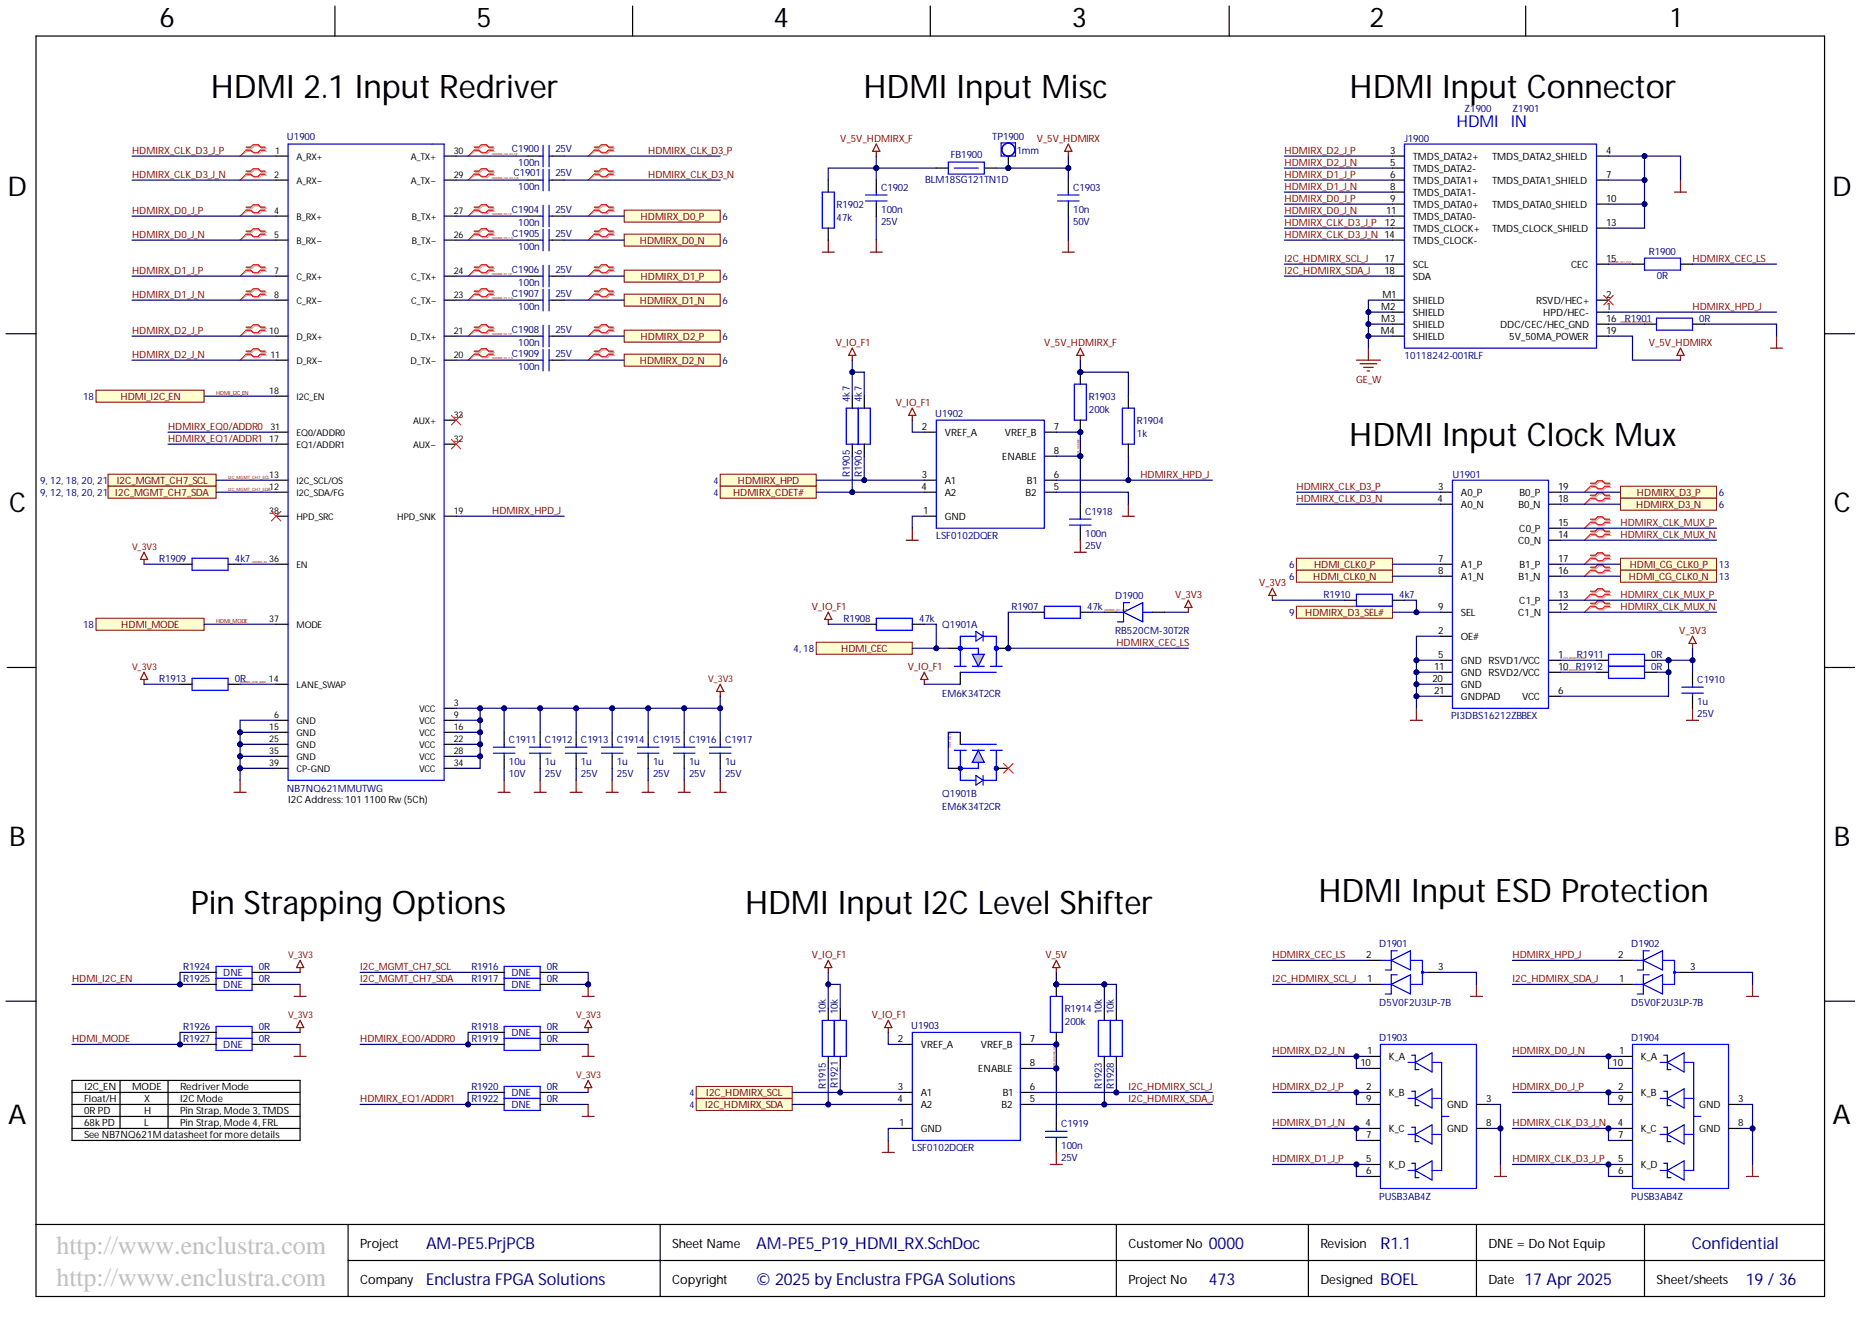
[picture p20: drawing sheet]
<svg xmlns="http://www.w3.org/2000/svg" width="393mm" height="282mm" viewBox="0 0 393 282" stroke-linecap="round" stroke-linejoin="round" font-family="sans-serif">
<defs><g id="words">
<g font-size="6.8">
<text x="44.5" y="20.6">HDMI 2.1 Input Redriver</text>
<text x="182.3" y="20.6">HDMI Input Misc</text>
<text x="285" y="20.6">HDMI Input Connector</text>
<text x="284.9" y="94.1">HDMI Input Clock Mux</text>
<text x="278.4" y="190.4">HDMI Input ESD Protection</text>
<text x="40.3" y="193">Pin Strapping Options</text>
<text x="157.3" y="193">HDMI Input I2C Level Shifter</text>
</g>
<g font-size="5.7">
<text x="33.7" y="5.7">6</text>
<text x="100.6" y="5.7">5</text>
<text x="163.3" y="5.7">4</text>
<text x="226.3" y="5.7">3</text>
<text x="289.2" y="5.7">2</text>
<text x="352.8" y="5.7">1</text>
<text x="1.6" y="41.4">D</text>
<text x="386.8" y="41.4">D</text>
<text x="1.9" y="108.1">C</text>
<text x="387.2" y="108.1">C</text>
<text x="1.9" y="178.5">B</text>
<text x="387.2" y="178.5">B</text>
<text x="1.7" y="237.3">A</text>
<text x="386.9" y="237.3">A</text>
</g>
<g font-size="5.5" fill="#c0c0c0">
<text x="11.9" y="264.7">http://www.enclustra.com</text>
<text x="11.9" y="271.5">http://www.enclustra.com</text>
</g>
<g font-size="3.5" fill="#00f">
<text x="307.5" y="26.8">HDMI</text>
<text x="319" y="26.8">IN</text>
</g>
<g font-size="3.5" fill="#000080">
<text x="90" y="263.8">AM-PE5.PrjPCB</text>
<text x="159.7" y="263.8">AM-PE5_P19_HDMI_RX.SchDoc</text>
<text x="255.2" y="263.8">0000</text>
<text x="357.2" y="263.8">Confidential</text>
<text x="90" y="271.4">Enclustra FPGA Solutions</text>
<text x="159.7" y="271.4">© 2025 by Enclustra FPGA Solutions</text>
<text x="255.2" y="271.4">473</text>
<text x="291.5" y="271.4">BOEL</text>
<text x="321.9" y="271.4">17 Apr 2025</text>
<text x="368.6" y="271.4">19 / 36</text>
</g>
<text font-size="3.5" fill="#00007c" x="291.5" y="263.8">R1.1</text>
<g font-size="2.7">
<text x="76" y="263.4">Project</text>
<text x="141.9" y="263.4">Sheet Name</text>
<text x="238.2" y="263.4">CustomerNo</text>
<text x="278.8" y="263.4">Revision</text>
<text x="314.3" y="263.4">DNE = Do Not Equip</text>
<text x="76" y="271">Company</text>
<text x="141.9" y="271">Copyright</text>
<text x="238.2" y="271">Project No</text>
<text x="278.8" y="271">Designed</text>
<text x="314.3" y="271">Date</text>
<text x="349.7" y="271">Sheet/sheets</text>
</g>
<g font-size="2.1" fill="#000080">
<text x="309.2" y="23.6">Z1900</text>
<text x="319.3" y="23.6">Z1901</text>
<text x="60.6" y="29.7">U1900</text>
<text x="209.5" y="29.7">TP1900</text>
<text x="296.5" y="29.9">J1900</text>
<text x="108.1" y="32.2">C1900</text>
<text x="109.4" y="35">100n</text>
<text x="117.3" y="32.2">25V</text>
<text x="200.7" y="33.5">FB1900</text>
<text x="214.7" y="32.4">1mm</text>
<text x="108.4" y="37.3">C1901</text>
<text x="109.4" y="40.1">100n</text>
<text x="117.3" y="37.3">25V</text>
<text x="186" y="40.3">C1902</text>
<text x="195.3" y="38.7">BLM18SG121TN1D</text>
<text x="226.6" y="40.3">C1903</text>
<text x="108.1" y="44.9">C1904</text>
<text x="109.4" y="47.7">100n</text>
<text x="117.3" y="44.9">25V</text>
<text x="152.6" y="46.5">6</text>
<text x="176.6" y="43.9">R1902</text>
<text x="176.6" y="46.6">47k</text>
<text x="186" y="47.4">25V</text>
<text x="186" y="44.9">100n</text>
<text x="226.6" y="47.4">50V</text>
<text x="226.6" y="44.9">10n</text>
<text x="108.1" y="49.9">C1905</text>
<text x="109.4" y="52.7">100n</text>
<text x="117.3" y="49.9">25V</text>
<text x="152.6" y="51.5">6</text>
<text x="348.1" y="53.7">R1900</text>
<text x="108.1" y="57.5">C1906</text>
<text x="117.3" y="57.5">25V</text>
<text x="152.6" y="59.1">6</text>
<text x="349.8" y="59">0R</text>
<text x="108.1" y="62.6">C1907</text>
<text x="109.4" y="60.3">100n</text>
<text x="109.4" y="65.4">100n</text>
<text x="117.3" y="62.6">25V</text>
<text x="152.6" y="64.2">6</text>
<text x="108.1" y="70.2">C1908</text>
<text x="117.3" y="70.2">25V</text>
<text x="152.6" y="71.8">6</text>
<text x="343.1" y="67.9">R1901</text>
<text x="358.8" y="67.9">0R</text>
<text x="108.1" y="75.3">C1909</text>
<text x="109.4" y="73">100n</text>
<text x="117.3" y="75.3">25V</text>
<text x="152.6" y="76.9">6</text>
<text x="296.5" y="75.8">10118242-001RLF</text>
<text x="109.4" y="78.1">100n</text>
<text x="17.6" y="84.5">18</text>
<text x="179.4" y="84.8" transform="rotate(-90 179.4 84.8)">4k7</text>
<text x="182" y="84.8" transform="rotate(-90 182 84.8)">4k7</text>
<text x="197.4" y="88">U1902</text>
<text x="229.9" y="84.4">R1903</text>
<text x="229.9" y="87.2">200k</text>
<text x="240" y="89.5">R1904</text>
<text x="240" y="92.3">1k</text>
<text x="179.4" y="100.7" transform="rotate(-90 179.4 100.7)">R1905</text>
<text x="182" y="100.7" transform="rotate(-90 182 100.7)">R1906</text>
<text x="306.7" y="100.9">U1901</text>
<text x="8.4" y="102.2">9, 12, 18, 20, 21</text>
<text x="8.4" y="104.8">9, 12, 18, 20, 21</text>
<text x="362.9" y="104.8">6</text>
<text x="362.9" y="107.3">6</text>
<text x="197.7" y="113.8">LSF0102DQER</text>
<text x="229.1" y="108.7">C1918</text>
<text x="229.1" y="113.3">100n</text>
<text x="33.6" y="118.6">R1909</text>
<text x="49.6" y="118.6">4k7</text>
<text x="229.1" y="115.8">25V</text>
<text x="272.2" y="120">6</text>
<text x="362.9" y="120">13</text>
<text x="272.2" y="122.5">6</text>
<text x="362.9" y="122.5">13</text>
<text x="178.1" y="131.3">R1908</text>
<text x="194.1" y="131.3">47k</text>
<text x="213.6" y="128.8">R1907</text>
<text x="229.5" y="128.8">47k</text>
<text x="235.4" y="126.5">D1900</text>
<text x="272.2" y="130.1">9</text>
<text x="279.5" y="126.2">R1910</text>
<text x="295.4" y="126.2">4k7</text>
<text x="17.6" y="132.6">18</text>
<text x="167.5" y="137.7">4, 18</text>
<text x="199" y="132.6">Q1901A</text>
<text x="235.4" y="133.8">RB520CM-30T2R</text>
<text x="33.6" y="144">R1913</text>
<text x="49.6" y="144">0R</text>
<text x="332.9" y="138.9">R1911</text>
<text x="348.7" y="138.9">0R</text>
<text x="348.7" y="141.4">0R</text>
<text x="199" y="147.3">EM6K34T2CR</text>
<text x="358.4" y="144.2">C1910</text>
<text x="358.4" y="148.8">1u</text>
<text x="306.4" y="151.8">PI3DBS16212ZBBEX</text>
<text x="358.4" y="151.3">25V</text>
<text x="107.5" y="156.9">C1911</text>
<text x="107.5" y="161.5">10u</text>
<text x="115.1" y="156.9">C1912</text>
<text x="115.1" y="161.5">1u</text>
<text x="122.7" y="156.9">C1913</text>
<text x="122.7" y="161.5">1u</text>
<text x="130.3" y="156.9">C1914</text>
<text x="130.3" y="161.5">1u</text>
<text x="137.9" y="156.9">C1915</text>
<text x="137.9" y="161.5">1u</text>
<text x="145.5" y="156.9">C1916</text>
<text x="145.5" y="161.5">1u</text>
<text x="153.1" y="156.9">C1917</text>
<text x="153.1" y="161.5">1u</text>
<text x="60.6" y="167.3">NB7NQ621MMUTWG</text>
<text x="107.5" y="164">10V</text>
<text x="115.1" y="164">25V</text>
<text x="122.7" y="164">25V</text>
<text x="130.3" y="164">25V</text>
<text x="137.9" y="164">25V</text>
<text x="145.5" y="164">25V</text>
<text x="153.1" y="164">25V</text>
<text x="199" y="168.3">Q1901B</text>
<text x="199" y="171.1">EM6K34T2CR</text>
<text x="291.2" y="200">D1901</text>
<text x="344.4" y="200">D1902</text>
<text x="38.7" y="207.3">R1925</text>
<text x="38.7" y="204.8">R1924</text>
<text x="47.1" y="208.6">DNE</text>
<text x="47.1" y="206.1">DNE</text>
<text x="54.7" y="207.3">0R</text>
<text x="54.7" y="204.8">0R</text>
<text x="99.5" y="207.3">R1917</text>
<text x="99.5" y="204.8">R1916</text>
<text x="108" y="208.6">DNE</text>
<text x="108" y="206.1">DNE</text>
<text x="115.5" y="207.3">0R</text>
<text x="115.5" y="204.8">0R</text>
<text x="174.4" y="214.1" transform="rotate(-90 174.4 214.1)">10k</text>
<text x="176.9" y="214.1" transform="rotate(-90 176.9 214.1)">10k</text>
<text x="224.8" y="213.7">R1914</text>
<text x="232.7" y="214.1" transform="rotate(-90 232.7 214.1)">10k</text>
<text x="235.2" y="214.1" transform="rotate(-90 235.2 214.1)">10k</text>
<text x="291.2" y="212.4">D5V0F2U3LP-7B</text>
<text x="344.4" y="212.4">D5V0F2U3LP-7B</text>
<text x="38.7" y="220">R1927</text>
<text x="38.7" y="217.5">R1926</text>
<text x="47.1" y="221.3">DNE</text>
<text x="54.7" y="220">0R</text>
<text x="54.7" y="217.5">0R</text>
<text x="99.5" y="220">R1919</text>
<text x="99.5" y="217.5">R1918</text>
<text x="108" y="218.7">DNE</text>
<text x="115.5" y="220">0R</text>
<text x="115.5" y="217.5">0R</text>
<text x="192.4" y="217.2">U1903</text>
<text x="224.8" y="216.5">200k</text>
<text x="291.2" y="219.8">D1903</text>
<text x="344.4" y="219.8">D1904</text>
<text x="99.5" y="232.7">R1922</text>
<text x="99.5" y="230.1">R1920</text>
<text x="108" y="233.9">DNE</text>
<text x="108" y="231.4">DNE</text>
<text x="115.5" y="232.7">0R</text>
<text x="115.5" y="230.1">0R</text>
<text x="174.4" y="230" transform="rotate(-90 174.4 230)">R1915</text>
<text x="176.9" y="229.7" transform="rotate(-90 176.9 229.7)">R1921</text>
<text x="232.7" y="230" transform="rotate(-90 232.7 230)">R1923</text>
<text x="235.2" y="230" transform="rotate(-90 235.2 230)">R1928</text>
<text x="224" y="238">C1919</text>
<text x="192.6" y="243.1">LSF0102DQER</text>
<text x="224" y="245.1">25V</text>
<text x="224" y="242.6">100n</text>
<text x="291.2" y="253.5">PUSB3AB4Z</text>
<text x="344.4" y="253.5">PUSB3AB4Z</text>
</g>
<g font-size="2.1" fill="#800000">
<text x="177.4" y="29.9">V_5V_HDMIRX_F</text>
<text x="218.9" y="29.9">V_5V_HDMIRX</text>
<text x="27.9" y="32.4">HDMIRX_CLK_D3_J_P</text>
<text x="136.9" y="32.4">HDMIRX_CLK_D3_P</text>
<text x="271.2" y="32.4">HDMIRX_D2_J_P</text>
<text x="271.2" y="35">HDMIRX_D2_J_N</text>
<text x="27.9" y="37.5">HDMIRX_CLK_D3_J_N</text>
<text x="136.9" y="37.5">HDMIRX_CLK_D3_N</text>
<text x="271.2" y="37.5">HDMIRX_D1_J_P</text>
<text x="271.2" y="40.1">HDMIRX_D1_J_N</text>
<text x="27.9" y="45.1">HDMIRX_D0_J_P</text>
<text x="135.3" y="46.5">HDMIRX_D0_P</text>
<text x="271.2" y="42.6">HDMIRX_D0_J_P</text>
<text x="271.2" y="45.1">HDMIRX_D0_J_N</text>
<text x="271.2" y="47.7">HDMIRX_CLK_D3_J_P</text>
<text x="27.9" y="50.2">HDMIRX_D0_J_N</text>
<text x="135.1" y="51.5">HDMIRX_D0_N</text>
<text x="271.2" y="50.2">HDMIRX_CLK_D3_J_N 14</text>
<text x="27.9" y="57.8">HDMIRX_D1_J_P</text>
<text x="135.3" y="59.1">HDMIRX_D1_P</text>
<text x="271.2" y="55.3">I2C_HDMIRX_SCL_J</text>
<text x="271.2" y="57.8">I2C_HDMIRX_SDA_J</text>
<text x="357.4" y="55.3">HDMIRX_CEC_LS</text>
<text x="27.9" y="62.9">HDMIRX_D1_J_N</text>
<text x="135.1" y="64.2">HDMIRX_D1_N</text>
<text x="357.4" y="65.4">HDMIRX_HPD_J</text>
<text x="27.9" y="70.5">HDMIRX_D2_J_P</text>
<text x="135.3" y="71.8">HDMIRX_D2_P</text>
<text x="27.9" y="75.5">HDMIRX_D2_J_N</text>
<text x="135.1" y="76.9">HDMIRX_D2_N</text>
<text x="176.5" y="73">V_IO_F1</text>
<text x="220.5" y="73">V_5V_HDMIRX_F</text>
<text x="348.1" y="73">V_5V_HDMIRX</text>
<text x="286.3" y="80.9">GE_W</text>
<text x="25.4" y="84.5">HDMI_I2C_EN</text>
<text x="189.2" y="85.7">V_IO_F1</text>
<text x="35.5" y="90.7">HDMIRX_EQ0/ADDR0</text>
<text x="35.5" y="93.3">HDMIRX_EQ1/ADDR1</text>
<text x="240.8" y="100.9">HDMIRX_HPD_J</text>
<text x="24.3" y="104.8">I2C_MGMT_CH7_SDA</text>
<text x="24.7" y="102.2">I2C_MGMT_CH7_SCL</text>
<text x="154.8" y="104.8">HDMIRX_CDET#</text>
<text x="155.8" y="102.2">HDMIRX_HPD</text>
<text x="273.7" y="103.4">HDMIRX_CLK_D3_P</text>
<text x="273.7" y="106">HDMIRX_CLK_D3_N</text>
<text x="345.4" y="107.3">HDMIRX_D3_N</text>
<text x="345.6" y="104.8">HDMIRX_D3_P</text>
<text x="103.9" y="108.5">HDMIRX_HPD_J</text>
<text x="342.1" y="111">HDMIRX_CLK_MUX_P</text>
<text x="342.1" y="113.6">HDMIRX_CLK_MUX_N</text>
<text x="277.4" y="120">HDMI_CLK0_P</text>
<text x="344.1" y="120">HDMI_CG_CLK0_P</text>
<text x="265.9" y="123.7">V_3V3</text>
<text x="277.3" y="122.5">HDMI_CLK0_N</text>
<text x="343.9" y="122.5">HDMI_CG_CLK0_N</text>
<text x="171.4" y="128.8">V_IO_F1</text>
<text x="248.1" y="126.2">V_3V3</text>
<text x="275.6" y="130.1">HDMIRX_D3_SEL#</text>
<text x="342.1" y="126.2">HDMIRX_CLK_MUX_P</text>
<text x="342.1" y="128.8">HDMIRX_CLK_MUX_N</text>
<text x="25.6" y="132.6">HDMI_MODE</text>
<text x="177.6" y="137.7">HDMI_CEC</text>
<text x="235.7" y="136.4">HDMIRX_CEC_LS</text>
<text x="354.6" y="133.8">V_3V3</text>
<text x="191.7" y="141.4">V_IO_F1</text>
<text x="171.4" y="202.3">V_IO_F1</text>
<text x="220.7" y="202.3">V_5V</text>
<text x="268.6" y="202.3">HDMIRX_CEC_LS</text>
<text x="319.3" y="202.3">HDMIRX_HPD_J</text>
<text x="15.2" y="207.3">HDMI_I2C_EN</text>
<text x="76" y="204.8">I2C_MGMT_CH7_SCL</text>
<text x="76" y="207.3">I2C_MGMT_CH7_SDA</text>
<text x="268.6" y="207.3">I2C_HDMIRX_SCL_J</text>
<text x="319.3" y="207.3">I2C_HDMIRX_SDA_J</text>
<text x="184.1" y="214.9">V_IO_F1</text>
<text x="15.2" y="220">HDMI_MODE</text>
<text x="76" y="220">HDMIRX_EQ0/ADDR0</text>
<text x="268.6" y="222.5">HDMIRX_D2_J_N</text>
<text x="319.3" y="222.5">HDMIRX_D0_J_N</text>
<text x="76" y="232.7">HDMIRX_EQ1/ADDR1</text>
<text x="149.1" y="231.5">I2C_HDMIRX_SCL</text>
<text x="238.2" y="230.1">I2C_HDMIRX_SCL_J</text>
<text x="238.2" y="232.7">I2C_HDMIRX_SDA_J</text>
<text x="268.6" y="230.1">HDMIRX_D2_J_P</text>
<text x="319.3" y="230.1">HDMIRX_D0_J_P</text>
<text x="148.9" y="234">I2C_HDMIRX_SDA</text>
<text x="268.6" y="237.8">HDMIRX_D1_J_N</text>
<text x="319.3" y="237.8">HDMIRX_CLK_D3_J_N</text>
<text x="268.6" y="245.4">HDMIRX_D1_J_P</text>
<text x="319.3" y="245.4">HDMIRX_CLK_D3_J_P</text>
</g>
<g font-size="2.1">
<text x="293.5" y="32.4">3</text>
<text x="293.5" y="35">5</text>
<text x="298.3" y="33.8">TMDS_DATA2+</text>
<text x="315" y="33.8">TMDS_DATA2_SHIELD</text>
<text x="339.1" y="32.4">4</text>
<text x="293.5" y="37.5">6</text>
<text x="293.5" y="40.1">8</text>
<text x="298.3" y="36.3">TMDS_DATA2-</text>
<text x="298.3" y="38.9">TMDS_DATA1+</text>
<text x="298.3" y="41.4">TMDS_DATA1-</text>
<text x="315" y="38.9">TMDS_DATA1_SHIELD</text>
<text x="339.1" y="37.5">7</text>
<text x="292.4" y="47.7">12</text>
<text x="292.6" y="45.1">11</text>
<text x="293.5" y="42.6">9</text>
<text x="298.3" y="43.9">TMDS_DATA0+</text>
<text x="298.3" y="46.5">TMDS_DATA0-</text>
<text x="315" y="43.9">TMDS_DATA0_SHIELD</text>
<text x="339.1" y="42.6">10</text>
<text x="339.1" y="47.7">13</text>
<text x="298.3" y="49">TMDS_CLOCK+</text>
<text x="298.3" y="51.5">TMDS_CLOCK-</text>
<text x="315" y="49">TMDS_CLOCK_SHIELD</text>
<text x="292.3" y="55.3">17</text>
<text x="292.3" y="57.8">18</text>
<text x="298.3" y="56.6">SCL</text>
<text x="298.3" y="59.1">SDA</text>
<text x="331.8" y="56.6">CEC</text>
<text x="339.1" y="55.3">15</text>
<text x="291.6" y="65.4">M2</text>
<text x="291.9" y="62.9">M1</text>
<text x="298.3" y="64.2">SHIELD</text>
<text x="324.3" y="64.2">RSVD/HEC+</text>
<text x="339.1" y="62.9">2</text>
<text x="339.1" y="65.4">1</text>
<text x="291.5" y="70.5">M4</text>
<text x="291.6" y="67.9">M3</text>
<text x="298.3" y="66.7">SHIELD</text>
<text x="298.3" y="69.3">SHIELD</text>
<text x="298.3" y="71.8">SHIELD</text>
<text x="316.7" y="69.3">DDC/CEC/HEC_GND</text>
<text x="318.7" y="71.8">5V_50MA_POWER</text>
<text x="325.8" y="66.7">HPD/HEC-</text>
<text x="339.1" y="67.9">16</text>
<text x="339.1" y="70.5">19</text>
<text x="194.6" y="90.7">2</text>
<text x="199.5" y="92.1">VREF_A</text>
<text x="212.1" y="92.1">VREF_B</text>
<text x="222.5" y="95.8">8</text>
<text x="222.5" y="90.7">7</text>
<text x="194.6" y="100.9">3</text>
<text x="211.6" y="97.2">ENABLE</text>
<text x="222.5" y="100.9">6</text>
<text x="194.6" y="103.4">4</text>
<text x="199.5" y="102.2">A1</text>
<text x="199.5" y="104.8">A2</text>
<text x="216.5" y="104.8">B2</text>
<text x="216.8" y="102.2">B1</text>
<text x="222.5" y="103.4">5</text>
<text x="303.5" y="106">4</text>
<text x="303.6" y="103.4">3</text>
<text x="308.4" y="104.8">A0_P</text>
<text x="308.4" y="107.3">A0_N</text>
<text x="320.6" y="107.3">B0_N</text>
<text x="320.9" y="104.8">B0_P</text>
<text x="329" y="106">18</text>
<text x="329" y="103.4">19</text>
<text x="194.9" y="108.5">1</text>
<text x="199.5" y="109.8">GND</text>
<text x="320.8" y="112.4">C0_P</text>
<text x="329" y="113.6">14</text>
<text x="329" y="111">15</text>
<text x="303.6" y="118.6">7</text>
<text x="308.4" y="120">A1_P</text>
<text x="320.5" y="114.9">C0_N</text>
<text x="320.9" y="120">B1_P</text>
<text x="329" y="118.6">17</text>
<text x="303.6" y="121.2">8</text>
<text x="308.4" y="122.5">A1_N</text>
<text x="320.6" y="122.5">B1_N</text>
<text x="329" y="121.2">16</text>
<text x="303.6" y="128.8">9</text>
<text x="308.4" y="130.1">SEL</text>
<text x="320.5" y="130.1">C1_N</text>
<text x="320.8" y="127.6">C1_P</text>
<text x="329" y="128.8">12</text>
<text x="329" y="126.2">13</text>
<text x="303.6" y="133.8">2</text>
<text x="308.4" y="135.2">OE#</text>
<text x="302.4" y="144">20</text>
<text x="302.8" y="141.4">11</text>
<text x="303.6" y="138.9">5</text>
<text x="308.4" y="140.3">GND RSVD1/VCC</text>
<text x="308.4" y="142.8">GND RSVD2/VCC</text>
<text x="329" y="138.9">1</text>
<text x="329" y="141.4">10 R1912</text>
<text x="302.8" y="146.5">21</text>
<text x="308.4" y="147.9">GNDPAD</text>
<text x="308.4" y="145.3">GND</text>
<text x="321.4" y="147.9">VCC</text>
<text x="329" y="146.5">6</text>
<text x="60.8" y="169.6">I2C Address: 101</text>
<text x="76.9" y="169.6">1100Rw(5Ch)</text>
<text x="288.4" y="202.3">2</text>
<text x="341.6" y="202.3">2</text>
<text x="288.7" y="207.3">1</text>
<text x="303.6" y="204.8">3</text>
<text x="341.9" y="207.3">1</text>
<text x="356.8" y="204.8">3</text>
<text x="189.6" y="220">2</text>
<text x="194.4" y="221.4">VREF_A</text>
<text x="207.1" y="221.4">VREF_B</text>
<text x="217.5" y="220">7</text>
<text x="206.6" y="226.4">ENABLE</text>
<text x="217.5" y="225.1">8</text>
<text x="287.2" y="225.1">10</text>
<text x="288.7" y="222.5">1</text>
<text x="293.2" y="223.9">K_A</text>
<text x="340.5" y="225.1">10</text>
<text x="341.9" y="222.5">1</text>
<text x="346.5" y="223.9">K_A</text>
<text x="17.7" y="232.7">Float/H</text>
<text x="17.7" y="230.1">I2C_EN</text>
<text x="27.9" y="230.1">MODE</text>
<text x="30.4" y="232.7">X</text>
<text x="38" y="232.7">I2C Mode</text>
<text x="38" y="230.1">RedriverMode</text>
<text x="189.5" y="232.7">4</text>
<text x="189.6" y="230.1">3</text>
<text x="194.4" y="231.5">A1</text>
<text x="211.7" y="231.5">B1</text>
<text x="217.5" y="230.1">6</text>
<text x="217.5" y="232.7">5</text>
<text x="288.4" y="232.7">9</text>
<text x="288.4" y="230.1">2</text>
<text x="293.2" y="231.5">K_B</text>
<text x="313.8" y="232.7">3</text>
<text x="341.6" y="232.7">9</text>
<text x="341.6" y="230.1">2</text>
<text x="346.5" y="231.5">K_B</text>
<text x="367" y="232.7">3</text>
<text x="17.7" y="235.2">0R PD</text>
<text x="17.7" y="237.8">68kPD</text>
<text x="30.4" y="237.8">L</text>
<text x="30.4" y="235.2">H</text>
<text x="38" y="235.2">Pin Strap, Mode 3, TMDS</text>
<text x="38" y="237.8">Pin Strap, Mode 4, FRL</text>
<text x="189.8" y="237.8">1</text>
<text x="194.4" y="234">A2</text>
<text x="194.4" y="239.1">GND</text>
<text x="211.5" y="234">B2</text>
<text x="288.3" y="237.8">4</text>
<text x="293.2" y="239.1">K_C</text>
<text x="305.6" y="234">GND</text>
<text x="305.6" y="239.1">GND</text>
<text x="313.8" y="237.8">8</text>
<text x="341.6" y="237.8">4</text>
<text x="346.5" y="239.1">K_C</text>
<text x="358.8" y="234">GND</text>
<text x="358.8" y="239.1">GND</text>
<text x="367" y="237.8">8</text>
<text x="17.7" y="240.3">See NB7NQ621Mdatasheetformore details</text>
<text x="288.4" y="240.3">7</text>
<text x="288.4" y="245.4">5</text>
<text x="341.6" y="240.3">7</text>
<text x="341.6" y="245.4">5</text>
<text x="288.4" y="247.9">6</text>
<text x="293.2" y="246.7">K_D</text>
<text x="341.6" y="247.9">6</text>
<text x="346.5" y="246.7">K_D</text>
</g>
<g font-size="1.9">
<text x="58.1" y="32.4">1</text>
<text x="62.6" y="33.7">A_RX+</text>
<text x="86.8" y="33.7">A_TX+</text>
<text x="95.8" y="32.4">30</text>
<text x="57.9" y="37.5">2</text>
<text x="62.6" y="38.8">A_RX−</text>
<text x="86.8" y="38.8">A_TX−</text>
<text x="95.8" y="37.5">29</text>
<text x="57.9" y="45.1">4</text>
<text x="62.6" y="46.4">B_RX+</text>
<text x="86.9" y="46.4">B_TX+</text>
<text x="95.8" y="45.1">27</text>
<text x="57.9" y="50.2">5</text>
<text x="62.6" y="51.5">B_RX−</text>
<text x="86.9" y="51.5">B_TX−</text>
<text x="95.8" y="50.2">26</text>
<text x="57.9" y="57.8">7</text>
<text x="62.6" y="59.1">C_RX+</text>
<text x="86.8" y="59.1">C_TX+</text>
<text x="95.8" y="57.8">24</text>
<text x="57.9" y="62.9">8</text>
<text x="62.6" y="64.1">C_RX−</text>
<text x="86.8" y="64.1">C_TX−</text>
<text x="95.8" y="62.9">23</text>
<text x="56.9" y="70.5">10</text>
<text x="62.6" y="71.7">D_RX+</text>
<text x="86.7" y="71.7">D_TX+</text>
<text x="95.8" y="70.5">21</text>
<text x="57.1" y="75.5">11</text>
<text x="62.6" y="76.8">D_RX−</text>
<text x="86.7" y="76.8">D_TX−</text>
<text x="95.8" y="75.5">20</text>
<text x="56.9" y="83.1">18</text>
<text x="62.6" y="84.4">I2C_EN</text>
<text x="87.3" y="89.5">AUX+</text>
<text x="95.8" y="88.2">33</text>
<text x="56.9" y="93.3">17</text>
<text x="57.1" y="90.7">31</text>
<text x="62.6" y="94.5">EQ1/ADDR1</text>
<text x="62.6" y="92">EQ0/ADDR0</text>
<text x="87.3" y="94.5">AUX−</text>
<text x="95.8" y="93.3">32</text>
<text x="56.9" y="100.9">13</text>
<text x="56.9" y="103.4">12</text>
<text x="62.6" y="104.7">I2C_SDA/FG</text>
<text x="62.6" y="102.1">I2C_SCL/OS</text>
<text x="56.9" y="108.5">38</text>
<text x="62.6" y="109.8">HPD_SRC</text>
<text x="83.9" y="109.8">HPD_SNK</text>
<text x="95.8" y="108.5">19</text>
<text x="56.9" y="118.6">36</text>
<text x="62.6" y="119.9">EN</text>
<text x="56.9" y="131.3">37</text>
<text x="62.6" y="132.6">MODE</text>
<text x="56.8" y="144">14</text>
<text x="62.6" y="145.2">LANE_SWAP</text>
<text x="95.8" y="149">3</text>
<text x="56.9" y="154.1">15</text>
<text x="57.9" y="151.6">6</text>
<text x="62.6" y="152.8">GND</text>
<text x="62.6" y="155.4">GND</text>
<text x="88.5" y="150.3">VCC</text>
<text x="88.5" y="152.8">VCC</text>
<text x="88.5" y="155.4">VCC</text>
<text x="95.8" y="151.6">9</text>
<text x="95.8" y="154.1">16</text>
<text x="56.9" y="156.6">25</text>
<text x="56.9" y="159.2">35</text>
<text x="56.9" y="161.7">39</text>
<text x="62.6" y="157.9">GND</text>
<text x="62.6" y="160.4">GND</text>
<text x="88.5" y="157.9">VCC</text>
<text x="88.5" y="160.4">VCC</text>
<text x="95.8" y="156.6">22</text>
<text x="95.8" y="159.2">28</text>
<text x="95.8" y="161.7">34</text>
<text x="62.6" y="163">CP-GND</text>
<text x="88.5" y="163">VCC</text>
</g>
<g font-size="1.9" fill="#000080">
<text x="150.6" y="102.1">4</text>
<text x="150.6" y="104.7">4</text>
<text x="145.6" y="231.4">4</text>
<text x="145.6" y="233.9">4</text>
</g>
<g font-size="1.9" fill="#800000">
<text x="27.9" y="116.1">V_3V3</text>
<text x="27.9" y="141.4">V_3V3</text>
<text x="149.5" y="144">V_3V3</text>
<text x="60.8" y="202.3">V_3V3</text>
<text x="60.8" y="214.9">V_3V3</text>
<text x="121.7" y="214.9">V_3V3</text>
<text x="121.7" y="227.6">V_3V3</text>
</g>
<g font-size="1.2" fill="#800000">
<text x="45.6" y="83.4">HDMI_I2C_EN</text>
<text x="45.6" y="131.6">HDMI_MODE</text>
</g>
<g font-size=".9" fill="#800000">
<text x="48.2" y="101.1">I2C_MGMT_CH7_SCL</text>
<text x="48.2" y="103.7">I2C_MGMT_CH7_SDA</text>
</g>
<g font-size=".6" fill="#800000">
<text x="103.9" y="32.8">HDMIRX_CLK_D3_C_P</text>
<text x="103.9" y="37.9">HDMIRX_CLK_D3_C_N</text>
<text x="103.9" y="45.5">HDMIRX_D0_C_P</text>
<text x="103.9" y="50.5">HDMIRX_D0_C_N</text>
<text x="103.9" y="58.1">HDMIRX_D1_C_P</text>
<text x="339.6" y="55.6">HDMIRX_CEC_LS_R</text>
<text x="103.9" y="63.2">HDMIRX_D1_C_N</text>
<text x="103.9" y="70.8">HDMIRX_D2_C_P</text>
<text x="342.1" y="68.3">HDMIRX_DDC/CEC/HEC_G</text>
<text x="103.9" y="75.9">HDMIRX_D2_C_N</text>
<text x="227.9" y="96.3" transform="rotate(-90 227.9 96.3)">VREF_HDMIRX</text>
<text x="53.2" y="119">HDMIRX_EN</text>
<text x="233.2" y="129.1">HDMIRX_CEC_LS_PU</text>
<text x="329.5" y="139.2">V_3V3_RSVD1_U1901</text>
<text x="329.5" y="141.8">V_3V3_RSVD2_U1901</text>
<text x="50.7" y="144.3">HDMIRX_LANE_SWAP</text>
<text x="200.4" y="154.6" transform="rotate(90 200.4 154.6)">Q1901_B_GS</text>
<text x="222.9" y="225.6" transform="rotate(-90 222.9 225.6)">VREF_HDMIRX_I2C</text>
</g>
</g></defs>
<g fill="none" stroke="#000" stroke-width=".25">
<path d="M7.6 7.6h377.6v266.1h-377.6zM70.7 1.3v6.3M133.6 1.3v6.3M196.4 1.3v6.3M259.5 1.3v6.3M322.1 1.3v6.3M58.3 33h2.5M58.3 38h2.5M93.8 33h2.5M93.8 38h2.5M294 33h2.5M294 35.5h2.5"/>
<path d="M294 38h2.5M337.1 33h2.5M337.1 38h2.5M58.3 45.6h2.5M58.3 50.7h2.5M58.3 58.3h2.5M93.8 45.6h2.5M93.8 50.7h2.5M93.8 58.3h2.5M294 40.6h2.5M294 43.1h2.5M294 45.6h2.5"/>
<path d="M294 48.2h2.5M294 50.7h2.5M294 55.8h2.5M294 58.3h2.5M337.1 43.1h2.5M337.1 48.2h2.5M337.1 55.8h2.5M1.3 70.5h6.3M58.3 63.4h2.5M58.3 71h2.5M58.3 76h2.5M93.8 63.4h2.5"/>
<path d="M93.8 71h2.5M93.8 76h2.5M294 63.4h2.5M294 68.4h2.5M294 71h2.5M294 65.9h2.5M337.1 63.4h2.5M337.1 68.4h2.5M337.1 71h2.5M337.1 65.9h2.5M385.2 70.5h6.4M58.3 93.8h2.5"/>
<path d="M58.3 83.6h2.5M58.3 91.3h2.5M93.8 93.8h2.5M93.8 88.7h2.5M58.3 103.9h2.5M58.3 101.4h2.5M58.3 109h2.5M58.3 119.1h2.5M93.8 109h2.5M58.3 131.8h2.5M1.5 140.9h6.1M58.3 152.1h2.5"/>
<path d="M58.3 144.5h2.5M58.3 154.6h2.5M58.3 157.2h2.5M58.3 159.7h2.5M93.8 149.5h2.5M93.8 152.1h2.5M93.8 154.6h2.5M93.8 157.2h2.5M93.8 159.7h2.5M385.2 140.9h6.4M58.3 162.2h2.5M93.8 162.2h2.5"/>
<path d="M1.3 211.4h6.3M288.9 207.8h2.6M288.9 202.8h2.6M301.6 205.3h2.5M342.1 207.8h2.6M342.1 202.8h2.6M354.8 205.3h2.6M385.2 211.4h6.4M7.6 258.5h377.6M73.5 258.5v15.2M139.4 258.5v15.2M235.7 258.5v15.2"/>
<path d="M276.3 258.5v15.2M311.7 258.5v15.2M347.2 258.5v15.2M73.5 266.1h311.7"/>
</g>
<g fill="none" stroke="#00f" stroke-width=".25">
<path d="M60.8 30.4h33v134.4h-33zM296.5 30.4h40.6v43.1h-40.6zM291.5 202.8h2.2M291.5 207.8h2.2M293.7 202.8l4.1-2.1v4.1zM293.7 207.8l4.1-2v4.1zM295 200.7h-1.3v4.1h-1.2M295 205.8h-1.3v4.1h-1.2M297.8 202.8h2.5v5h-2.5M300.3 205.3h1.3M344.7 202.8h2.3M344.7 207.8h2.3"/>
<path d="M347 202.8l4-2.1v4.1zM347 207.8l4-2v4.1zM348.2 200.7h-1.2v4.1h-1.3M348.2 205.8h-1.2v4.1h-1.3M351 202.8h2.6v5h-2.6M353.4 205.2h.3v.2h-.3zM353.6 205.3h1.2"/>
<circle cx="300.3" cy="205.3" r=".18"/>
</g>
<g fill="none" stroke="#800000" stroke-width=".25">
<path d="M286.4 76h5.1M287.1 76.8h3.6M287.9 77.6h2M288.7 78.3h.5M288.9 73.5v2.5M310.5 210.4h2.5M311.7 207.8v2.6M368.8 210.4h2.5M370 207.8v2.6M315.5 248.4h2.6M316.8 245.9v2.5M368.8 248.4h2.5"/>
<path d="M370 245.9v2.5"/>
</g>
<path d="M131.8 57h20.3v2.6h-20.3z" fill-rule="evenodd" fill="#ffffd0"/>
<path d="M131.8 57h20.3v2.6h-20.3z" fill="none" stroke="#800000" stroke-width=".21"/>
<path d="M131.8 62.1h20.3v2.5h-20.3z" fill-rule="evenodd" fill="#ffffd0"/>
<path d="M131.8 62.1h20.3v2.5h-20.3z" fill="none" stroke="#800000" stroke-width=".21"/>
<path d="M131.8 69.7h20.3v2.5h-20.3z" fill-rule="evenodd" fill="#ffffd0"/>
<path d="M131.8 69.7h20.3v2.5h-20.3z" fill="none" stroke="#800000" stroke-width=".21"/>
<path d="M131.8 74.8h20.3v2.5h-20.3z" fill-rule="evenodd" fill="#ffffd0"/>
<path d="M131.8 74.8h20.3v2.5h-20.3z" fill="none" stroke="#800000" stroke-width=".21"/>
<path d="M342.1 102.7h20.3v2.5h-20.3z" fill-rule="evenodd" fill="#ffffd0"/>
<path d="M342.1 102.7h20.3v2.5h-20.3z" fill="none" stroke="#800000" stroke-width=".21"/>
<path d="M342.1 105.2h20.3v2.5h-20.3z" fill-rule="evenodd" fill="#ffffd0"/>
<path d="M342.1 105.2h20.3v2.5h-20.3z" fill="none" stroke="#800000" stroke-width=".21"/>
<path d="M131.8 44.4h20.3v2.5h-20.3z" fill-rule="evenodd" fill="#ffffd0"/>
<path d="M131.8 44.4h20.3v2.5h-20.3z" fill="none" stroke="#800000" stroke-width=".21"/>
<path d="M131.8 49.4h20.3v2.6h-20.3z" fill-rule="evenodd" fill="#ffffd0"/>
<path d="M131.8 49.4h20.3v2.6h-20.3z" fill="none" stroke="#800000" stroke-width=".21"/>
<g fill="none" stroke="#00f" stroke-width=".25">
<path d="M114 33h.7M114 38h.7M114.7 30.7v4.5M114.7 35.7v4.6M115.9 33h.7M115.9 30.7v4.5M115.9 35.7v4.6M115.9 38h.7M200.2 34.2h7.6v2.6h-7.6zM201.5 35.5h5.1M114 45.6h.7M114 50.7h.7"/>
<path d="M114 58.3h.7M114.7 43.3v4.6M114.7 48.4v4.6M114.7 56v4.6M115.9 43.3v4.6M115.9 48.4v4.6M115.9 56v4.6M115.9 45.6h.7M115.9 50.7h.7M115.9 58.3h.7M182.7 41.2h4.6M182.7 42.4h4.6"/>
<path d="M185 40.6v.6M185 42.4v.7M223.3 41.2h4.5M223.3 42.4h4.5M225.6 40.6v.6M225.6 42.4v.7M114 63.4h.7M114 71h.7M114 76h.7M114.7 61.1v4.6M114.7 68.7v4.6M114.7 73.8v4.5"/>
<path d="M115.9 61.1v4.6M115.9 68.7v4.6M115.9 73.8v4.5M115.9 63.4h.7M115.9 71h.7M115.9 76h.7M40.6 117.9h7.6v2.5h-7.6zM40.6 143.2h7.6v2.5h-7.6zM104.2 157.8h4.5M104.2 159h4.5M106.4 157.2v.6M106.4 159v.7"/>
<path d="M111.8 157.8h4.5M111.8 159h4.5M114 157.2v.6M114 159v.7M119.4 157.8h4.5M119.4 159h4.5M121.7 157.2v.6M121.7 159v.7M127 157.8h4.5M127 159h4.5M129.3 157.2v.6M129.3 159v.7"/>
</g>
<g fill="none" stroke="#000" stroke-width=".25">
<path d="M111.5 33h2.5M111.5 38h2.5M116.6 33h2.5M116.6 38h2.5M185 38v2.6M197.7 35.5h2.5M207.8 35.5h2.6M225.6 38v2.6M111.5 45.6h2.5M111.5 50.7h2.5M111.5 58.3h2.5M116.6 45.6h2.5"/>
<path d="M116.6 50.7h2.5M116.6 58.3h2.5M185 43.1v2.5M225.6 43.1v2.5M111.5 63.4h2.5M111.5 71h2.5M111.5 76h2.5M116.6 63.4h2.5M116.6 71h2.5M116.6 76h2.5M38 119.1h2.6M48.2 119.1h2.5"/>
<path d="M38 144.5h2.6M48.2 144.5h2.5M106.4 154.6v2.6M106.4 159.7v2.5M114 154.6v2.6M114 159.7v2.5M121.7 154.6v2.6M121.7 159.7v2.5M129.3 154.6v2.6M129.3 159.7v2.5"/>
</g>
<g fill="none" stroke="#800000" stroke-width=".25">
<path d="M225.6 30.4l.7 1.5h-1.5zM225.6 31.9v1.1M183.7 53.2h2.6M185 50.7v2.5M30.4 116.6l.8 1.5h-1.5zM30.4 118.1v1M30.4 143.5v1M30.4 141.9l.8 1.6h-1.5zM152.1 144.5l.7 1.5h-1.5zM152.1 146v1M49.4 167.3h2.6M50.7 164.8v2.5"/>
<path d="M105.2 167.3h2.5M106.4 164.8v2.5M112.8 167.3h2.5M114 164.8v2.5M120.4 167.3h2.5M121.7 164.8v2.5M128 167.3h2.5M129.3 164.8v2.5"/>
</g>
<path d="M95.3 87.7l2 2M95.3 92.8l2 2M97.3 87.7l-2 2M97.3 92.8l-2 2M57.3 108l2 2M59.3 108l-2 2" fill="none" stroke="#f00" stroke-width=".21"/>
<circle cx="212.9" cy="35.5" r=".51" fill="#000080"/>
<circle cx="212.9" cy="35.5" r=".51" fill="none" stroke="#000080" stroke-width=".21"/>
<circle cx="212.9" cy="31.6" r="1.36" fill="none" stroke="#00f" stroke-width=".25"/>
<path d="M212.9 33v2.5" fill="none" stroke="#000" stroke-width=".25"/>
<circle cx="212.9" cy="35.5" r=".51" fill="#000080"/>
<circle cx="212.9" cy="35.5" r=".51" fill="none" stroke="#000080" stroke-width=".21"/>
<path d="M211.4 30.2h3v2.8h-3zM306.7 101.4h20.2v48.1h-20.2z" fill="none" stroke="#00f" stroke-width=".25"/>
<path d="M185 30.4l.8 1.5h-1.5zM185 31.9v1.1M354.8 73.5l.8 1.5h-1.5zM354.8 75v1" fill="none" stroke="#800000" stroke-width=".25"/>
<g fill="none" stroke="#000" stroke-width=".25">
<path d="M304.1 103.9h2.6M304.1 106.5h2.6M304.1 119.1h2.6M326.9 103.9h2.6M326.9 106.5h2.6M326.9 119.1h2.6M326.9 114.1h2.6M326.9 111.5h2.6M304.1 121.7h2.6M304.1 129.3h2.6M304.1 134.3h2.6M304.1 139.4h2.6"/>
<path d="M326.9 121.7h2.6M326.9 129.3h2.6M326.9 139.4h2.6M326.9 126.7h2.6M304.1 147h2.6M304.1 141.9h2.6M304.1 144.5h2.6M326.9 147h2.6M326.9 141.9h2.6"/>
</g>
<path d="M273.7 117.9h20.3v2.5h-20.3z" fill-rule="evenodd" fill="#ffffd0"/>
<path d="M273.7 117.9h20.3v2.5h-20.3z" fill="none" stroke="#800000" stroke-width=".21"/>
<path d="M273.7 120.4h20.3v2.5h-20.3z" fill-rule="evenodd" fill="#ffffd0"/>
<path d="M273.7 120.4h20.3v2.5h-20.3z" fill="none" stroke="#800000" stroke-width=".21"/>
<path d="M273.7 128h20.3v2.5h-20.3z" fill-rule="evenodd" fill="#ffffd0"/>
<path d="M273.7 128h20.3v2.5h-20.3z" fill="none" stroke="#800000" stroke-width=".21"/>
<path d="M357.4 134.3l.7 1.6h-1.5zM357.4 135.9v1M297.8 152.1h2.5M299.1 149.5v2.6M356.1 152.1h2.5M357.4 149.5v2.6M135.6 167.3h2.5M136.9 164.8v2.5M143.2 167.3h2.5M144.5 164.8v2.5M150.8 167.3h2.5M152.1 164.8v2.5" fill="none" stroke="#800000" stroke-width=".25"/>
<g fill="none" stroke="#00f" stroke-width=".25">
<path d="M134.6 157.8h4.5M134.6 159h4.5M136.9 157.2v.6M136.9 159v.7M142.2 157.8h4.5M142.2 159h4.5M144.5 157.2v.6M144.5 159v.7M149.8 157.8h4.5M149.8 159h4.5M152.1 157.2v.6M152.1 159v.7"/>
<path d="M355.1 145.1h4.5M355.1 146.4h4.5M357.4 144.5v.6M357.4 146.4v.6M291.5 220.5h20.2v30.4h-20.2zM297.3 231.9h1.5M297.3 224.3h1.5M297.3 239.5h1.5M298 230.4h.8v3h.8M298 222.8h.8v3h.8M298 238h.8v3h.8M298.8 224.3l3.6-2v4z"/>
<path d="M298.8 231.9l3.6-2v4zM298.8 239.5l3.6-2v4.1zM302.4 224.3h2v22.8h-2M302.4 231.9h2M302.4 239.5h2M304.4 235.7h1.5M344.7 220.5h20.3v30.4h-20.3zM350.5 231.9h1.5M350.5 224.3h1.5M350.5 239.5h1.5M351.3 230.4h.7v3h.8M351.3 222.8h.7v3h.8"/>
<path d="M351.3 238h.7v3h.8M352 224.3l3.6-2v4zM352 231.9l3.6-2v4zM352 239.5l3.6-2v4.1zM355.6 231.9h2M355.6 224.3h2v22.8h-2M355.6 239.5h2M357.6 235.7h1.5M297.3 247.1h1.5M298 245.6h.8v3h.8M298.8 247.1l3.6-2v4.1zM350.5 247.1h1.5"/>
<path d="M351.3 245.6h.7v3h.8M352 247.1l3.6-2v4.1z"/>
</g>
<g fill="none" stroke="#000" stroke-width=".25">
<path d="M136.9 154.6v2.6M136.9 159.7v2.5M144.5 154.6v2.6M144.5 159.7v2.5M152.1 154.6v2.6M152.1 159.7v2.5M357.4 141.9v2.6M357.4 147v2.5M288.9 233.2h2.6M288.9 223.1h2.6M288.9 230.7h2.6M288.9 238.3h2.6"/>
<path d="M288.9 225.6h2.6M311.7 233.2h2.6M311.7 238.3h2.6M342.1 233.2h2.6M342.1 223.1h2.6M342.1 230.7h2.6M342.1 238.3h2.6M342.1 225.6h2.6M365 233.2h2.5M365 238.3h2.5M288.9 240.8h2.6M288.9 245.9h2.6"/>
<path d="M288.9 248.4h2.6M342.1 240.8h2.6M342.1 245.9h2.6M342.1 248.4h2.6"/>
</g>
<path d="M336.1 102.3h1l.5-.5h1l.5 .5h1M336.1 102.9h1l.5 .5h1l.5-.5h1M336.1 104.8h1l.5-.5h1l.5 .5h1M336.1 105.4h1l.5 .6h1l.5-.6h1M336.1 109.9h1l.5-.5h1l.5 .5h1M336.1 110.5h1l.5 .5h1l.5-.5h1M336.1 112.4h1l.5-.5h1l.5 .5h1M336.1 113h1l.5 .6h1l.5-.6h1" fill="none" stroke="#d0a3a3" stroke-width=".25"/>
<path d="M336.1 102.9l-1.6 1M336.1 105.4l-1.6 1.1M336.1 110.5l-1.6 1M336.1 113l-1.6 1.1" fill="none" stroke="#d0a3a3" stroke-width=".21"/>
<path d="M335.8 102h1l.5-.5h1l.6 .5h1M335.8 102.7h1l.5 .5h1l.6-.5h1M335.8 104.6h1l.5-.5h1l.6 .5h1M335.8 105.2h1l.5 .5h1l.6-.5h1M335.8 109.6h1l.5-.5h1l.6 .5h1M335.8 110.3h1l.5 .5h1l.6-.5h1M335.8 112.2h1l.5-.5h1l.6 .5h1M335.8 112.8h1l.5 .5h1l.6-.5h1" fill="none" stroke="#f00" stroke-width=".25"/>
<path d="M335.8 102.7l-1.3 1.2M335.8 105.2l-1.3 1.3M335.8 110.3l-1.3 1.2M335.8 112.8l-1.3 1.3" fill="none" stroke="#f00" stroke-width=".21"/>
<path d="M20.3 82.4h22.8v2.5h-22.8z" fill-rule="evenodd" fill="#ffffd0"/>
<path d="M20.3 82.4h22.8v2.5h-22.8z" fill="none" stroke="#800000" stroke-width=".21"/>
<path d="M20.3 130.5h22.8v2.6h-22.8z" fill-rule="evenodd" fill="#ffffd0"/>
<path d="M20.3 130.5h22.8v2.6h-22.8z" fill="none" stroke="#800000" stroke-width=".21"/>
<path d="M339.6 138.1h7.6v5.1h-7.6zM339.6 140.7h7.6" fill="none" stroke="#00f" stroke-width=".25"/>
<path d="M337.1 139.4h2.5M347.2 139.4h2.5M337.1 141.9h2.5M347.2 141.9h2.5" fill="none" stroke="#000" stroke-width=".25"/>
<path d="M22.8 100.1h22.8v2.6h-22.8z" fill-rule="evenodd" fill="#ffffd0"/>
<path d="M22.8 100.1h22.8v2.6h-22.8z" fill="none" stroke="#800000" stroke-width=".21"/>
<path d="M22.8 102.7h22.8v2.5h-22.8z" fill-rule="evenodd" fill="#ffffd0"/>
<path d="M22.8 102.7h22.8v2.5h-22.8z" fill="none" stroke="#800000" stroke-width=".21"/>
<path d="M338.6 62.4l2 2M340.6 62.4l-2 2" fill="none" stroke="#f00" stroke-width=".21"/>
<path d="M347.2 54.5h7.6v2.5h-7.6zM349.7 67.2h7.7v2.5h-7.7zM45.6 206.6h7.6v2.5h-7.6zM45.6 216.7h7.6v5.1h-7.6zM45.6 219.2h7.6M106.4 216.7h7.6v5.1h-7.6zM106.4 219.2h7.6M106.4 229.4h7.6v5.1h-7.6zM106.4 231.9h7.6" fill="none" stroke="#00f" stroke-width=".25"/>
<g fill="none" stroke="#000" stroke-width=".25">
<path d="M344.7 55.8h2.5M354.8 55.8h2.6M347.2 68.4h2.5M357.4 68.4h2.5M43.1 207.8h2.5M43.1 218h2.5M53.2 207.8h2.6M53.2 218h2.6M103.9 218h2.5M114 218h2.6M15.2 233.2h48.2M15.2 230.7h48.2"/>
<path d="M15.2 235.7h48.2M15.2 238.3h48.2M25.3 228.1v10.2M35.5 228.1v10.2M43.1 220.5h2.5M53.2 220.5h2.6M103.9 220.5h2.5M103.9 233.2h2.5M103.9 230.7h2.5M114 220.5h2.6M114 233.2h2.6M114 230.7h2.6"/>
<path d="M15.2 240.8v-12.7h48.2v12.7"/>
</g>
<g fill="none" stroke="#800000" stroke-width=".25">
<path d="M62.1 210.4h2.5M63.4 207.8v2.6M63.4 217v1M63.4 215.4l.7 1.6h-1.5zM124.2 217v1M124.2 215.4l.7 1.6h-1.5zM62.1 223.1h2.5M63.4 220.5v2.6M122.9 223.1h2.6M122.9 235.7h2.6M124.2 220.5v2.6M124.2 229.6v1.1"/>
<path d="M124.2 233.2v2.5M124.2 228.1l.7 1.5h-1.5z"/>
</g>
<path d="M342.1 117.9h20.3v2.5h-20.3z" fill-rule="evenodd" fill="#ffffd0"/>
<path d="M342.1 117.9h20.3v2.5h-20.3z" fill="none" stroke="#800000" stroke-width=".21"/>
<path d="M342.1 120.4h20.3v2.5h-20.3z" fill-rule="evenodd" fill="#ffffd0"/>
<path d="M342.1 120.4h20.3v2.5h-20.3z" fill="none" stroke="#800000" stroke-width=".21"/>
<path d="M336.1 117.5h1l.5-.5h1l.5 .5h1M336.1 118.1h1l.5 .5h1l.5-.5h1M336.1 120h1l.5-.5h1l.5 .5h1M336.1 120.7h1l.5 .5h1l.5-.5h1M336.1 125.1h1l.5-.5h1l.5 .5h1M336.1 125.7h1l.5 .5h1l.5-.5h1M336.1 127.6h1l.5-.5h1l.5 .5h1M336.1 128.3h1l.5 .5h1l.5-.5h1" fill="none" stroke="#d0a3a3" stroke-width=".25"/>
<path d="M336.1 118.1l-1.6 1M336.1 120.7l-1.6 1M336.1 125.7l-1.6 1M336.1 128.3l-1.6 1" fill="none" stroke="#d0a3a3" stroke-width=".21"/>
<path d="M335.8 117.2h1l.5-.5h1l.6 .5h1M335.8 117.9h1l.5 .5h1l.6-.5h1M335.8 119.8h1l.5-.5h1l.6 .5h1M335.8 120.4h1l.5 .5h1l.6-.5h1M335.8 124.8h1l.5-.5h1l.6 .5h1M335.8 125.5h1l.5 .5h1l.6-.5h1M335.8 127.4h1l.5-.5h1l.6 .5h1M335.8 128h1l.5 .5h1l.6-.5h1" fill="none" stroke="#f00" stroke-width=".25"/>
<path d="M335.8 117.9l-1.3 1.2M335.8 120.4l-1.3 1.3M335.8 125.5l-1.3 1.2M335.8 128l-1.3 1.3" fill="none" stroke="#f00" stroke-width=".21"/>
<path d="M286.4 125.5h7.6v2.5h-7.6zM201.5 158.4h2.5M205.3 158.4h2.5M209.1 158.4h2.5" fill="none" stroke="#00f" stroke-width=".25"/>
<path d="M283.9 126.7h2.5M294 126.7h2.5" fill="none" stroke="#000" stroke-width=".25"/>
<path d="M268.6 124.2l.8 1.5h-1.5zM268.6 125.7v1" fill="none" stroke="#800000" stroke-width=".25"/>
<path d="M206.6 158.4l1.2 2.6h-2.5z" fill="#c0c0c0"/>
<path d="M202.8 157.2h7.6M202.8 158.4v6.4h3.2M206.6 158.4l1.2 2.6h-2.5zM210.4 158.4v6.4h-2.8M206 163.7l1.6 1.1-1.6 1zM206.6 161v1.2h-3.8M207.6 163.7v2.1M45.6 204h7.6v2.6h-7.6zM106.4 206.6h7.6v2.5h-7.6z" fill="none" stroke="#00f" stroke-width=".25"/>
<g fill="none" stroke="#00f" stroke-width=".76">
<circle cx="202.8" cy="162.2" r=".15"/>
<circle cx="210.4" cy="162.2" r=".15"/>
</g>
<path d="M202.8 154.6v2.6M200.2 162.2h2.6M210.4 162.2h2.5M43.1 205.3h2.5M53.2 205.3h2.6M103.9 207.8h2.5M114 207.8h2.6" fill="none" stroke="#000" stroke-width=".25"/>
<path d="M211.9 161.2l2 2M213.9 161.2l-2 2" fill="none" stroke="#f00" stroke-width=".21"/>
<path d="M63.4 202.8l.7 1.5h-1.5zM63.4 204.3v1M122.9 210.4h2.6M124.2 207.8v2.6" fill="none" stroke="#800000" stroke-width=".25"/>
<circle cx="124.2" cy="207.8" r=".51" fill="#000080"/>
<circle cx="124.2" cy="207.8" r=".51" fill="none" stroke="#000080" stroke-width=".21"/>
<path d="M173.6 40.6h2.5v7.6h-2.5zM106.4 204h7.6v2.6h-7.6z" fill="none" stroke="#00f" stroke-width=".25"/>
<path d="M174.9 38v2.6M174.9 48.2v2.5M103.9 205.3h2.5M114 205.3h2.6" fill="none" stroke="#000" stroke-width=".25"/>
<g fill="none" stroke="#d0a3a3" stroke-width=".25">
<path d="M52.2 31.3h1l.5-.5h1l.6 .5h1M52.2 31.9h1l.5 .5h1l.6-.5h1M52.2 36.4h1l.5-.5h1l.6 .5h1M52.2 37h1l.5 .5h1l.6-.5h1M100.4 31.3h1l.5-.5h1l.5 .5h1M100.4 31.9h1l.5 .5h1l.5-.5h1M100.4 36.4h1l.5-.5h1l.5 .5h1M100.4 37h1l.5 .5h1l.5-.5h1M125.7 31.3h1l.5-.5h1l.5 .5h1.1M125.7 31.9h1l.5 .5h1l.5-.5h1.1M125.7 36.4h1l.5-.5h1l.5 .5h1.1M125.7 37h1l.5 .5h1l.5-.5h1.1"/>
<path d="M52.2 44h1l.5-.5h1l.6 .5h1M52.2 44.6h1l.5 .5h1l.6-.5h1M52.2 49.1h1l.5-.6h1l.6 .6h1M52.2 49.7h1l.5 .5h1l.6-.5h1M52.2 56.7h1l.5-.6h1l.6 .6h1M52.2 57.3h1l.5 .5h1l.6-.5h1M100.4 44h1l.5-.5h1l.5 .5h1M100.4 44.6h1l.5 .5h1l.5-.5h1M100.4 49.1h1l.5-.6h1l.5 .6h1M100.4 49.7h1l.5 .5h1l.5-.5h1M100.4 56.7h1l.5-.6h1l.5 .6h1M100.4 57.3h1l.5 .5h1l.5-.5h1"/>
<path d="M125.7 44h1l.5-.5h1l.5 .5h1.1M125.7 44.6h1l.5 .5h1l.5-.5h1.1M125.7 49.1h1l.5-.6h1l.5 .6h1.1M125.7 49.7h1l.5 .5h1l.5-.5h1.1M125.7 56.7h1l.5-.6h1l.5 .6h1.1M125.7 57.3h1l.5 .5h1l.5-.5h1.1M52.2 61.7h1l.5-.5h1l.6 .5h1M52.2 62.4h1l.5 .5h1l.6-.5h1M52.2 69.3h1l.5-.5h1l.6 .5h1M52.2 70h1l.5 .5h1l.6-.5h1M52.2 74.4h1l.5-.5h1l.6 .5h1M52.2 75h1l.5 .5h1l.6-.5h1"/>
<path d="M100.4 61.7h1l.5-.5h1l.5 .5h1M100.4 62.4h1l.5 .5h1l.5-.5h1M100.4 69.3h1l.5-.5h1l.5 .5h1M100.4 70h1l.5 .5h1l.5-.5h1M100.4 74.4h1l.5-.5h1l.5 .5h1M100.4 75h1l.5 .5h1l.5-.5h1M125.7 61.7h1l.5-.5h1l.5 .5h1.1M125.7 62.4h1l.5 .5h1l.5-.5h1.1M125.7 69.3h1l.5-.5h1l.5 .5h1.1M125.7 70h1l.5 .5h1l.5-.5h1.1M125.7 74.4h1l.5-.5h1l.5 .5h1.1M125.7 75h1l.5 .5h1l.5-.5h1.1"/>
</g>
<g fill="none" stroke="#d0a3a3" stroke-width=".21">
<path d="M52.2 31.9l-1.5 1.1M52.2 37l-1.5 1M100.4 31.9l-1.6 1.1M100.4 37l-1.6 1M125.7 31.9l-1.5 1.1M125.7 37l-1.5 1M52.2 44.6l-1.5 1M52.2 49.7l-1.5 1M52.2 57.3l-1.5 1M100.4 44.6l-1.6 1M100.4 49.7l-1.6 1M100.4 57.3l-1.6 1"/>
<path d="M125.7 44.6l-1.5 1M125.7 49.7l-1.5 1M125.7 57.3l-1.5 1M52.2 62.4l-1.5 1M52.2 70l-1.5 1M52.2 75l-1.5 1M100.4 62.4l-1.6 1M100.4 70l-1.6 1M100.4 75l-1.6 1M125.7 62.4l-1.5 1M125.7 70l-1.5 1M125.7 75l-1.5 1"/>
</g>
<g fill="none" stroke="#f00" stroke-width=".25">
<path d="M52 31.1h1l.5-.6h1l.5 .6h1M52 31.7h1l.5 .5h1l.5-.5h1M52 36.1h1l.5-.5h1l.5 .5h1M52 36.8h1l.5 .5h1l.5-.5h1M100.1 31.1h1l.5-.6h1l.6 .6h1M100.1 31.7h1l.5 .5h1l.6-.5h1M100.1 36.1h1l.5-.5h1l.6 .5h1M100.1 36.8h1l.5 .5h1l.6-.5h1M125.5 31.1h1l.5-.6h1l.5 .6h1M125.5 31.7h1l.5 .5h1l.5-.5h1M125.5 36.1h1l.5-.5h1l.5 .5h1M125.5 36.8h1l.5 .5h1l.5-.5h1"/>
<path d="M52 43.7h1l.5-.5h1l.5 .5h1M52 44.4h1l.5 .5h1l.5-.5h1M52 48.8h1l.5-.5h1l.5 .5h1M52 49.4h1l.5 .5h1l.5-.5h1M52 56.4h1l.5-.5h1l.5 .5h1M52 57h1l.5 .5h1l.5-.5h1M100.1 43.7h1l.5-.5h1l.6 .5h1M100.1 44.4h1l.5 .5h1l.6-.5h1M100.1 48.8h1l.5-.5h1l.6 .5h1M100.1 49.4h1l.5 .5h1l.6-.5h1M100.1 56.4h1l.5-.5h1l.6 .5h1M100.1 57h1l.5 .5h1l.6-.5h1"/>
<path d="M125.5 43.7h1l.5-.5h1l.5 .5h1M125.5 44.4h1l.5 .5h1l.5-.5h1M125.5 48.8h1l.5-.5h1l.5 .5h1M125.5 49.4h1l.5 .5h1l.5-.5h1M125.5 56.4h1l.5-.5h1l.5 .5h1M125.5 57h1l.5 .5h1l.5-.5h1M52 61.5h1l.5-.5h1l.5 .5h1M52 62.1h1l.5 .5h1l.5-.5h1M52 69.1h1l.5-.5h1l.5 .5h1M52 69.7h1l.5 .5h1l.5-.5h1M52 74.1h1l.5-.5h1l.5 .5h1M52 74.8h1l.5 .5h1l.5-.5h1"/>
<path d="M100.1 61.5h1l.5-.5h1l.6 .5h1M100.1 62.1h1l.5 .5h1l.6-.5h1M100.1 69.1h1l.5-.5h1l.6 .5h1M100.1 69.7h1l.5 .5h1l.6-.5h1M100.1 74.1h1l.5-.5h1l.6 .5h1M100.1 74.8h1l.5 .5h1l.6-.5h1M125.5 61.5h1l.5-.5h1l.5 .5h1M125.5 62.1h1l.5 .5h1l.5-.5h1M125.5 69.1h1l.5-.5h1l.5 .5h1M125.5 69.7h1l.5 .5h1l.5-.5h1M125.5 74.1h1l.5-.5h1l.5 .5h1M125.5 74.8h1l.5 .5h1l.5-.5h1"/>
</g>
<g fill="none" stroke="#f00" stroke-width=".21">
<path d="M52 31.7l-1.3 1.3M52 36.8l-1.3 1.2M100.1 31.7l-1.3 1.3M100.1 36.8l-1.3 1.2M125.5 31.7l-1.3 1.3M125.5 36.8l-1.3 1.2M52 44.4l-1.3 1.2M52 49.4l-1.3 1.3M52 57l-1.3 1.3M100.1 57l-1.3 1.3M100.1 44.4l-1.3 1.2M100.1 49.4l-1.3 1.3"/>
<path d="M125.5 44.4l-1.3 1.2M125.5 49.4l-1.3 1.3M125.5 57l-1.3 1.3M52 62.1l-1.3 1.3M52 69.7l-1.3 1.3M52 74.8l-1.3 1.2M100.1 62.1l-1.3 1.3M100.1 69.7l-1.3 1.3M100.1 74.8l-1.3 1.2M125.5 62.1l-1.3 1.3M125.5 69.7l-1.3 1.3M125.5 74.8l-1.3 1.2"/>
</g>
<path d="M354.8 38v2.6M173.6 53.2h2.5M174.9 50.7v2.5M224.3 53.2h2.5M225.6 50.7v2.5M353.6 40.6h2.5M373.8 73.5h2.6M375.1 71v2.5" fill="none" stroke="#800000" stroke-width=".25"/>
<path d="M152.1 100.1h20.2v2.6h-20.2z" fill-rule="evenodd" fill="#ffffd0"/>
<path d="M152.1 100.1h20.2v2.6h-20.2z" fill="none" stroke="#800000" stroke-width=".21"/>
<circle cx="212.9" cy="136.9" r=".51" fill="#000080"/>
<circle cx="212.9" cy="136.9" r=".51" fill="none" stroke="#000080" stroke-width=".21"/>
<path d="M210.4 136.9h2.5" fill="none" stroke="#000" stroke-width=".25"/>
<circle cx="212.9" cy="136.9" r=".51" fill="#000080"/>
<circle cx="212.9" cy="136.9" r=".51" fill="none" stroke="#000080" stroke-width=".21"/>
<path d="M200.2 136.9h2.6" fill="none" stroke="#000" stroke-width=".25"/>
<path d="M201.5 140.7h2.5M205.3 140.7h2.5M209.1 140.7h2.5" fill="none" stroke="#00f" stroke-width=".25"/>
<path d="M205.3 138.1h2.5l-1.2 2.6z" fill="#c0c0c0"/>
<path d="M202.8 136.9h3.8v1.2M205.3 138.1h2.5l-1.2 2.6zM206 133.3l1.6 1-1.6 1.1zM206 134.3h-3.2v6.4M207.6 134.3h2.8v6.4M207.6 133.3v2.1M202.8 141.9h7.6" fill="none" stroke="#00f" stroke-width=".25"/>
<g fill="none" stroke="#00f" stroke-width=".76">
<circle cx="202.8" cy="136.9" r=".15"/>
<circle cx="210.4" cy="136.9" r=".15"/>
</g>
<path d="M202.8 141.9v2.6" fill="none" stroke="#000" stroke-width=".25"/>
<path d="M172.3 135.6h20.3v2.5h-20.3z" fill-rule="evenodd" fill="#ffffd0"/>
<path d="M172.3 135.6h20.3v2.5h-20.3z" fill="none" stroke="#800000" stroke-width=".21"/>
<path d="M250.9 126.7l.8 1.6h-1.6zM250.9 128.3v1M186.3 243.3h2.5M187.5 240.8v2.5" fill="none" stroke="#800000" stroke-width=".25"/>
<path d="M185 130.5h7.6v2.6h-7.6zM220.5 128h7.6v2.5h-7.6zM235.7 129.3h1.5M237.2 129.3l4.1-2.1v4.1zM238.5 127.2h-1.3v4.1h-1.2M241.3 129.3h2M231.9 215.4h5.1v7.7h-5.1zM234.4 215.4v7.7" fill="none" stroke="#00f" stroke-width=".25"/>
<path d="M182.5 131.8h2.5M192.6 131.8h2.5M218 129.3h2.5M228.1 129.3h2.5M233.2 129.3h2.5M243.3 129.3h2.5M233.2 212.9v2.5M235.7 212.9v2.5M233.2 223.1v2.5M235.7 223.1v2.5" fill="none" stroke="#000" stroke-width=".25"/>
<path d="M147 229.4h20.3v2.5h-20.3z" fill-rule="evenodd" fill="#ffffd0"/>
<path d="M147 229.4h20.3v2.5h-20.3z" fill="none" stroke="#800000" stroke-width=".21"/>
<path d="M147 231.9h20.3v2.6h-20.3z" fill-rule="evenodd" fill="#ffffd0"/>
<path d="M147 231.9h20.3v2.6h-20.3z" fill="none" stroke="#800000" stroke-width=".21"/>
<path d="M190.1 220.5h2.5M190.1 230.7h2.5M190.1 233.2h2.5M190.1 238.3h2.5M215.4 220.5h2.6M215.4 230.7h2.6M215.4 233.2h2.6M215.4 225.6h2.6" fill="none" stroke="#000" stroke-width=".25"/>
<path d="M192.6 218h22.8v22.8h-22.8z" fill="none" stroke="#00f" stroke-width=".25"/>
<circle cx="223" cy="220.5" r=".51" fill="#000080"/>
<circle cx="223" cy="220.5" r=".51" fill="none" stroke="#000080" stroke-width=".21"/>
<circle cx="223" cy="207.8" r=".51" fill="#000080"/>
<circle cx="223" cy="207.8" r=".51" fill="none" stroke="#000080" stroke-width=".21"/>
<path d="M221.8 210.4h2.5v7.6h-2.5z" fill="none" stroke="#00f" stroke-width=".25"/>
<path d="M223 218v2.5" fill="none" stroke="#000" stroke-width=".25"/>
<circle cx="223" cy="220.5" r=".51" fill="#000080"/>
<circle cx="223" cy="220.5" r=".51" fill="none" stroke="#000080" stroke-width=".21"/>
<path d="M223 207.8v2.6" fill="none" stroke="#000" stroke-width=".25"/>
<circle cx="223" cy="207.8" r=".51" fill="#000080"/>
<circle cx="223" cy="207.8" r=".51" fill="none" stroke="#000080" stroke-width=".21"/>
<path d="M173.6 215.4h5.1v7.7h-5.1zM176.1 215.4v7.7M220.7 238.9h4.6M223 238.3v.6M220.7 240.1h4.6M223 240.1v.7" fill="none" stroke="#00f" stroke-width=".25"/>
<path d="M174.9 212.9v2.5M177.4 212.9v2.5M174.9 223.1v2.5M177.4 223.1v2.5M223 235.7v2.6M223 240.8v2.5" fill="none" stroke="#000" stroke-width=".25"/>
<path d="M223 204.3v1M223 202.8l.8 1.5h-1.5zM221.8 245.9h2.5M223 243.3v2.6" fill="none" stroke="#800000" stroke-width=".25"/>
<path d="M152.1 102.7h20.2v2.5h-20.2z" fill-rule="evenodd" fill="#ffffd0"/>
<path d="M152.1 102.7h20.2v2.5h-20.2z" fill="none" stroke="#800000" stroke-width=".21"/>
<path d="M191.3 114.1h2.6M192.6 111.5v2.6M174.9 130.8v1M174.9 129.3l.7 1.5h-1.5zM195.1 141.9l.8 1.6h-1.5zM195.1 143.5v1M174.9 202.8l.7 1.5h-1.5zM174.9 204.3v1M187.5 215.4l.8 1.6h-1.5zM187.5 217v1" fill="none" stroke="#800000" stroke-width=".25"/>
<path d="M195.1 91.3h2.6M220.5 91.3h2.5M220.5 96.3h2.5M195.1 101.4h2.6M195.1 103.9h2.6M195.1 109h2.6M220.5 101.4h2.5M220.5 103.9h2.5" fill="none" stroke="#000" stroke-width=".25"/>
<path d="M197.7 88.7h22.8v22.8h-22.8z" fill="none" stroke="#00f" stroke-width=".25"/>
<circle cx="228.1" cy="91.3" r=".51" fill="#000080"/>
<circle cx="228.1" cy="91.3" r=".51" fill="none" stroke="#000080" stroke-width=".21"/>
<circle cx="228.1" cy="78.6" r=".51" fill="#000080"/>
<circle cx="228.1" cy="78.6" r=".51" fill="none" stroke="#000080" stroke-width=".21"/>
<path d="M226.8 81.1h2.6v7.6h-2.6z" fill="none" stroke="#00f" stroke-width=".25"/>
<path d="M228.1 88.7v2.6" fill="none" stroke="#000" stroke-width=".25"/>
<circle cx="228.1" cy="91.3" r=".51" fill="#000080"/>
<circle cx="228.1" cy="91.3" r=".51" fill="none" stroke="#000080" stroke-width=".21"/>
<path d="M228.1 78.6v2.5" fill="none" stroke="#000" stroke-width=".25"/>
<circle cx="228.1" cy="78.6" r=".51" fill="#000080"/>
<circle cx="228.1" cy="78.6" r=".51" fill="none" stroke="#000080" stroke-width=".21"/>
<path d="M178.7 86.2h5v7.6h-5zM181.2 86.2v7.6M225.8 109.6h4.6M225.8 110.9h4.6M228.1 109v.6M228.1 110.9v.6" fill="none" stroke="#00f" stroke-width=".25"/>
<path d="M179.9 83.6v2.6M179.9 93.8v2.5M182.5 83.6v2.6M182.5 93.8v2.5M228.1 106.5v2.5M228.1 111.5v2.6" fill="none" stroke="#000" stroke-width=".25"/>
<path d="M179.9 73.5l.8 1.5h-1.5zM179.9 75v1M228.1 75v1M228.1 73.5l.8 1.5h-1.6zM192.6 86.2l.8 1.5h-1.5zM192.6 87.7v1M226.8 116.6h2.6M228.1 114.1v2.5M237 109h2.5M238.2 106.5v2.5" fill="none" stroke="#800000" stroke-width=".25"/>
<circle cx="228.1" cy="96.3" r=".51" fill="#000080"/>
<circle cx="228.1" cy="96.3" r=".51" fill="none" stroke="#000080" stroke-width=".21"/>
<circle cx="223" cy="225.6" r=".51" fill="#000080"/>
<circle cx="223" cy="225.6" r=".51" fill="none" stroke="#000080" stroke-width=".21"/>
<path d="M237 86.2h2.5v7.6h-2.5z" fill="none" stroke="#00f" stroke-width=".25"/>
<path d="M238.2 83.6v2.6M238.2 93.8v2.5M15.2 240.8h48.2" fill="none" stroke="#000" stroke-width=".25"/>
<path d="M288.9 65.9v7.6M339.6 65.9h35.5" fill="none" stroke="#000080" stroke-width=".25"/>
<circle cx="288.9" cy="71" r=".51" fill="#000080"/>
<circle cx="288.9" cy="71" r=".51" fill="none" stroke="#000080" stroke-width=".21"/>
<circle cx="288.9" cy="68.4" r=".51" fill="#000080"/>
<circle cx="288.9" cy="68.4" r=".51" fill="none" stroke="#000080" stroke-width=".21"/>
<circle cx="288.9" cy="65.9" r=".51" fill="#000080"/>
<circle cx="288.9" cy="65.9" r=".51" fill="none" stroke="#000080" stroke-width=".21"/>
<path d="M294 63.4h-5.1v2.5h5.1" fill="none" stroke="#000080" stroke-width=".25"/>
<circle cx="288.9" cy="65.9" r=".51" fill="#000080"/>
<circle cx="288.9" cy="65.9" r=".51" fill="none" stroke="#000080" stroke-width=".21"/>
<path d="M288.9 68.4h5.1" fill="none" stroke="#000080" stroke-width=".25"/>
<circle cx="288.9" cy="68.4" r=".51" fill="#000080"/>
<circle cx="288.9" cy="68.4" r=".51" fill="none" stroke="#000080" stroke-width=".21"/>
<path d="M288.9 71h5.1" fill="none" stroke="#000080" stroke-width=".25"/>
<circle cx="288.9" cy="71" r=".51" fill="#000080"/>
<circle cx="288.9" cy="71" r=".51" fill="none" stroke="#000080" stroke-width=".21"/>
<path d="M286.4 223.1v2.5h2.5" fill="none" stroke="#000080" stroke-width=".25"/>
<circle cx="286.4" cy="223.1" r=".51" fill="#000080"/>
<circle cx="286.4" cy="223.1" r=".51" fill="none" stroke="#000080" stroke-width=".21"/>
<path d="M286.4 230.7v2.5h2.5" fill="none" stroke="#000080" stroke-width=".25"/>
<circle cx="286.4" cy="230.7" r=".51" fill="#000080"/>
<circle cx="286.4" cy="230.7" r=".51" fill="none" stroke="#000080" stroke-width=".21"/>
<path d="M286.4 238.3v2.5h2.5" fill="none" stroke="#000080" stroke-width=".25"/>
<circle cx="286.4" cy="238.3" r=".51" fill="#000080"/>
<circle cx="286.4" cy="238.3" r=".51" fill="none" stroke="#000080" stroke-width=".21"/>
<path d="M286.4 245.9v2.5h2.5" fill="none" stroke="#000080" stroke-width=".25"/>
<circle cx="286.4" cy="245.9" r=".51" fill="#000080"/>
<circle cx="286.4" cy="245.9" r=".51" fill="none" stroke="#000080" stroke-width=".21"/>
<path d="M339.6 223.1v2.5h2.5" fill="none" stroke="#000080" stroke-width=".25"/>
<circle cx="339.6" cy="223.1" r=".51" fill="#000080"/>
<circle cx="339.6" cy="223.1" r=".51" fill="none" stroke="#000080" stroke-width=".21"/>
<path d="M339.6 230.7v2.5h2.5" fill="none" stroke="#000080" stroke-width=".25"/>
<circle cx="339.6" cy="230.7" r=".51" fill="#000080"/>
<circle cx="339.6" cy="230.7" r=".51" fill="none" stroke="#000080" stroke-width=".21"/>
<path d="M339.6 238.3v2.5h2.5" fill="none" stroke="#000080" stroke-width=".25"/>
<circle cx="339.6" cy="238.3" r=".51" fill="#000080"/>
<circle cx="339.6" cy="238.3" r=".51" fill="none" stroke="#000080" stroke-width=".21"/>
<path d="M339.6 245.9v2.5h2.5" fill="none" stroke="#000080" stroke-width=".25"/>
<circle cx="339.6" cy="245.9" r=".51" fill="#000080"/>
<circle cx="339.6" cy="245.9" r=".51" fill="none" stroke="#000080" stroke-width=".21"/>
<path d="M319.3 245.9h22.8" fill="none" stroke="#000080" stroke-width=".25"/>
<circle cx="339.6" cy="245.9" r=".51" fill="#000080"/>
<circle cx="339.6" cy="245.9" r=".51" fill="none" stroke="#000080" stroke-width=".21"/>
<path d="M319.3 238.3h22.8" fill="none" stroke="#000080" stroke-width=".25"/>
<circle cx="339.6" cy="238.3" r=".51" fill="#000080"/>
<circle cx="339.6" cy="238.3" r=".51" fill="none" stroke="#000080" stroke-width=".21"/>
<path d="M319.3 230.7h22.8" fill="none" stroke="#000080" stroke-width=".25"/>
<circle cx="339.6" cy="230.7" r=".51" fill="#000080"/>
<circle cx="339.6" cy="230.7" r=".51" fill="none" stroke="#000080" stroke-width=".21"/>
<g fill="none" stroke="#000080" stroke-width=".25">
<path d="M96.3 45.6h15.2M96.3 50.7h15.2M96.3 58.3h15.2M119.1 45.6h12.7M119.1 50.7h12.7M119.1 58.3h12.7M96.3 63.4h15.2M96.3 71h15.2M96.3 76h15.2M119.1 63.4h12.7M119.1 71h12.7M119.1 76h12.7"/>
<path d="M50.7 159.7h7.6"/>
</g>
<circle cx="50.7" cy="159.7" r=".51" fill="#000080"/>
<circle cx="50.7" cy="159.7" r=".51" fill="none" stroke="#000080" stroke-width=".21"/>
<path d="M50.7 157.2h7.6" fill="none" stroke="#000080" stroke-width=".25"/>
<circle cx="50.7" cy="157.2" r=".51" fill="#000080"/>
<circle cx="50.7" cy="157.2" r=".51" fill="none" stroke="#000080" stroke-width=".21"/>
<path d="M50.7 154.6h7.6" fill="none" stroke="#000080" stroke-width=".25"/>
<circle cx="50.7" cy="154.6" r=".51" fill="#000080"/>
<circle cx="50.7" cy="154.6" r=".51" fill="none" stroke="#000080" stroke-width=".21"/>
<path d="M27.9 33h30.4M27.9 38h30.4M121.7 149.5v5.1M106.4 162.2v2.6M114 162.2v2.6M121.7 162.2v2.6M129.3 162.2v2.6" fill="none" stroke="#000080" stroke-width=".25"/>
<circle cx="121.7" cy="149.5" r=".51" fill="#000080"/>
<circle cx="121.7" cy="149.5" r=".51" fill="none" stroke="#000080" stroke-width=".21"/>
<path d="M114 149.5v5.1" fill="none" stroke="#000080" stroke-width=".25"/>
<circle cx="114" cy="149.5" r=".51" fill="#000080"/>
<circle cx="114" cy="149.5" r=".51" fill="none" stroke="#000080" stroke-width=".21"/>
<path d="M106.4 149.5v5.1" fill="none" stroke="#000080" stroke-width=".25"/>
<circle cx="106.4" cy="149.5" r=".51" fill="#000080"/>
<circle cx="106.4" cy="149.5" r=".51" fill="none" stroke="#000080" stroke-width=".21"/>
<path d="M96.3 149.5h5.1" fill="none" stroke="#000080" stroke-width=".25"/>
<circle cx="101.4" cy="149.5" r=".51" fill="#000080"/>
<circle cx="101.4" cy="149.5" r=".51" fill="none" stroke="#000080" stroke-width=".21"/>
<path d="M96.3 152.1h5.1" fill="none" stroke="#000080" stroke-width=".25"/>
<circle cx="101.4" cy="152.1" r=".51" fill="#000080"/>
<circle cx="101.4" cy="152.1" r=".51" fill="none" stroke="#000080" stroke-width=".21"/>
<path d="M96.3 154.6h5.1" fill="none" stroke="#000080" stroke-width=".25"/>
<circle cx="101.4" cy="154.6" r=".51" fill="#000080"/>
<circle cx="101.4" cy="154.6" r=".51" fill="none" stroke="#000080" stroke-width=".21"/>
<path d="M96.3 157.2h5.1" fill="none" stroke="#000080" stroke-width=".25"/>
<circle cx="101.4" cy="157.2" r=".51" fill="#000080"/>
<circle cx="101.4" cy="157.2" r=".51" fill="none" stroke="#000080" stroke-width=".21"/>
<path d="M96.3 159.7h5.1" fill="none" stroke="#000080" stroke-width=".25"/>
<circle cx="101.4" cy="159.7" r=".51" fill="#000080"/>
<circle cx="101.4" cy="159.7" r=".51" fill="none" stroke="#000080" stroke-width=".21"/>
<path d="M185 33v2.5h12.7M225.6 45.6v5.1M30.4 119.1h7.6M45.6 101.4h12.7M50.7 119.1h7.6M30.4 144.5h7.6M50.7 144.5h7.6" fill="none" stroke="#000080" stroke-width=".25"/>
<circle cx="185" cy="35.5" r=".51" fill="#000080"/>
<circle cx="185" cy="35.5" r=".51" fill="none" stroke="#000080" stroke-width=".21"/>
<path d="M210.4 35.5h15.2" fill="none" stroke="#000080" stroke-width=".25"/>
<circle cx="212.9" cy="35.5" r=".51" fill="#000080"/>
<circle cx="212.9" cy="35.5" r=".51" fill="none" stroke="#000080" stroke-width=".21"/>
<circle cx="225.6" cy="35.5" r=".51" fill="#000080"/>
<circle cx="225.6" cy="35.5" r=".51" fill="none" stroke="#000080" stroke-width=".21"/>
<path d="M185 35.5v2.5M185 45.6v5.1" fill="none" stroke="#000080" stroke-width=".25"/>
<circle cx="185" cy="35.5" r=".51" fill="#000080"/>
<circle cx="185" cy="35.5" r=".51" fill="none" stroke="#000080" stroke-width=".21"/>
<path d="M225.6 33v5" fill="none" stroke="#000080" stroke-width=".25"/>
<circle cx="225.6" cy="35.5" r=".51" fill="#000080"/>
<circle cx="225.6" cy="35.5" r=".51" fill="none" stroke="#000080" stroke-width=".21"/>
<path d="M347.2 33v15.2h-7.6M339.6 71h5.1v5h10.1" fill="none" stroke="#000080" stroke-width=".25"/>
<circle cx="347.2" cy="43.1" r=".51" fill="#000080"/>
<circle cx="347.2" cy="43.1" r=".51" fill="none" stroke="#000080" stroke-width=".21"/>
<circle cx="347.2" cy="38" r=".51" fill="#000080"/>
<circle cx="347.2" cy="38" r=".51" fill="none" stroke="#000080" stroke-width=".21"/>
<circle cx="347.2" cy="33" r=".51" fill="#000080"/>
<circle cx="347.2" cy="33" r=".51" fill="none" stroke="#000080" stroke-width=".21"/>
<path d="M339.6 33h15.2v5" fill="none" stroke="#000080" stroke-width=".25"/>
<circle cx="347.2" cy="33" r=".51" fill="#000080"/>
<circle cx="347.2" cy="33" r=".51" fill="none" stroke="#000080" stroke-width=".21"/>
<path d="M339.6 38h7.6" fill="none" stroke="#000080" stroke-width=".25"/>
<circle cx="347.2" cy="38" r=".51" fill="#000080"/>
<circle cx="347.2" cy="38" r=".51" fill="none" stroke="#000080" stroke-width=".21"/>
<path d="M339.6 43.1h7.6" fill="none" stroke="#000080" stroke-width=".25"/>
<circle cx="347.2" cy="43.1" r=".51" fill="#000080"/>
<circle cx="347.2" cy="43.1" r=".51" fill="none" stroke="#000080" stroke-width=".21"/>
<path d="M273.7 103.9h30.4M273.7 106.5h30.4M294 129.3h10.1" fill="none" stroke="#000080" stroke-width=".25"/>
<circle cx="299.1" cy="129.3" r=".51" fill="#000080"/>
<circle cx="299.1" cy="129.3" r=".51" fill="none" stroke="#000080" stroke-width=".21"/>
<path d="M304.1 139.4h-5v10.1" fill="none" stroke="#000080" stroke-width=".25"/>
<circle cx="299.1" cy="139.4" r=".51" fill="#000080"/>
<circle cx="299.1" cy="139.4" r=".51" fill="none" stroke="#000080" stroke-width=".21"/>
<circle cx="299.1" cy="141.9" r=".51" fill="#000080"/>
<circle cx="299.1" cy="141.9" r=".51" fill="none" stroke="#000080" stroke-width=".21"/>
<circle cx="299.1" cy="144.5" r=".51" fill="#000080"/>
<circle cx="299.1" cy="144.5" r=".51" fill="none" stroke="#000080" stroke-width=".21"/>
<circle cx="299.1" cy="147" r=".51" fill="#000080"/>
<circle cx="299.1" cy="147" r=".51" fill="none" stroke="#000080" stroke-width=".21"/>
<path d="M299.1 141.9h5" fill="none" stroke="#000080" stroke-width=".25"/>
<circle cx="299.1" cy="141.9" r=".51" fill="#000080"/>
<circle cx="299.1" cy="141.9" r=".51" fill="none" stroke="#000080" stroke-width=".21"/>
<path d="M299.1 144.5h5" fill="none" stroke="#000080" stroke-width=".25"/>
<circle cx="299.1" cy="144.5" r=".51" fill="#000080"/>
<circle cx="299.1" cy="144.5" r=".51" fill="none" stroke="#000080" stroke-width=".21"/>
<path d="M299.1 147h5" fill="none" stroke="#000080" stroke-width=".25"/>
<circle cx="299.1" cy="147" r=".51" fill="#000080"/>
<circle cx="299.1" cy="147" r=".51" fill="none" stroke="#000080" stroke-width=".21"/>
<path d="M304.1 134.3h-5v5.1" fill="none" stroke="#000080" stroke-width=".25"/>
<circle cx="299.1" cy="139.4" r=".51" fill="#000080"/>
<circle cx="299.1" cy="139.4" r=".51" fill="none" stroke="#000080" stroke-width=".21"/>
<path d="M357.4 136.9v2.5h-5.1" fill="none" stroke="#000080" stroke-width=".25"/>
<circle cx="352.3" cy="139.4" r=".51" fill="#000080"/>
<circle cx="352.3" cy="139.4" r=".51" fill="none" stroke="#000080" stroke-width=".21"/>
<circle cx="357.4" cy="139.4" r=".51" fill="#000080"/>
<circle cx="357.4" cy="139.4" r=".51" fill="none" stroke="#000080" stroke-width=".21"/>
<path d="M357.4 139.4v2.5" fill="none" stroke="#000080" stroke-width=".25"/>
<circle cx="357.4" cy="139.4" r=".51" fill="#000080"/>
<circle cx="357.4" cy="139.4" r=".51" fill="none" stroke="#000080" stroke-width=".21"/>
<path d="M58.3 152.1h-7.6v10.1h7.6" fill="none" stroke="#000080" stroke-width=".25"/>
<circle cx="50.7" cy="162.2" r=".51" fill="#000080"/>
<circle cx="50.7" cy="162.2" r=".51" fill="none" stroke="#000080" stroke-width=".21"/>
<circle cx="50.7" cy="159.7" r=".51" fill="#000080"/>
<circle cx="50.7" cy="159.7" r=".51" fill="none" stroke="#000080" stroke-width=".21"/>
<circle cx="50.7" cy="157.2" r=".51" fill="#000080"/>
<circle cx="50.7" cy="157.2" r=".51" fill="none" stroke="#000080" stroke-width=".21"/>
<circle cx="50.7" cy="154.6" r=".51" fill="#000080"/>
<circle cx="50.7" cy="154.6" r=".51" fill="none" stroke="#000080" stroke-width=".21"/>
<path d="M50.7 162.2v2.6" fill="none" stroke="#000080" stroke-width=".25"/>
<circle cx="50.7" cy="162.2" r=".51" fill="#000080"/>
<circle cx="50.7" cy="162.2" r=".51" fill="none" stroke="#000080" stroke-width=".21"/>
<path d="M314.3 238.3h2.5" fill="none" stroke="#000080" stroke-width=".25"/>
<circle cx="316.8" cy="238.3" r=".51" fill="#000080"/>
<circle cx="316.8" cy="238.3" r=".51" fill="none" stroke="#000080" stroke-width=".21"/>
<path d="M314.3 233.2h2.5v12.7" fill="none" stroke="#000080" stroke-width=".25"/>
<circle cx="316.8" cy="238.3" r=".51" fill="#000080"/>
<circle cx="316.8" cy="238.3" r=".51" fill="none" stroke="#000080" stroke-width=".21"/>
<path d="M367.5 238.3h2.5" fill="none" stroke="#000080" stroke-width=".25"/>
<circle cx="370" cy="238.3" r=".51" fill="#000080"/>
<circle cx="370" cy="238.3" r=".51" fill="none" stroke="#000080" stroke-width=".21"/>
<path d="M367.5 233.2h2.5v12.7" fill="none" stroke="#000080" stroke-width=".25"/>
<circle cx="370" cy="238.3" r=".51" fill="#000080"/>
<circle cx="370" cy="238.3" r=".51" fill="none" stroke="#000080" stroke-width=".21"/>
<path d="M129.3 149.5v5.1" fill="none" stroke="#000080" stroke-width=".25"/>
<circle cx="129.3" cy="149.5" r=".51" fill="#000080"/>
<circle cx="129.3" cy="149.5" r=".51" fill="none" stroke="#000080" stroke-width=".21"/>
<path d="M136.9 149.5v5.1M136.9 162.2v2.6" fill="none" stroke="#000080" stroke-width=".25"/>
<circle cx="136.9" cy="149.5" r=".51" fill="#000080"/>
<circle cx="136.9" cy="149.5" r=".51" fill="none" stroke="#000080" stroke-width=".21"/>
<path d="M144.5 149.5v5.1M144.5 162.2v2.6" fill="none" stroke="#000080" stroke-width=".25"/>
<circle cx="144.5" cy="149.5" r=".51" fill="#000080"/>
<circle cx="144.5" cy="149.5" r=".51" fill="none" stroke="#000080" stroke-width=".21"/>
<path d="M152.1 149.5v5.1M152.1 162.2v2.6" fill="none" stroke="#000080" stroke-width=".25"/>
<circle cx="152.1" cy="149.5" r=".51" fill="#000080"/>
<circle cx="152.1" cy="149.5" r=".51" fill="none" stroke="#000080" stroke-width=".21"/>
<path d="M152.1 147v2.5h-50.7v12.7h-5.1" fill="none" stroke="#000080" stroke-width=".25"/>
<circle cx="101.4" cy="159.7" r=".51" fill="#000080"/>
<circle cx="101.4" cy="159.7" r=".51" fill="none" stroke="#000080" stroke-width=".21"/>
<circle cx="101.4" cy="157.2" r=".51" fill="#000080"/>
<circle cx="101.4" cy="157.2" r=".51" fill="none" stroke="#000080" stroke-width=".21"/>
<circle cx="101.4" cy="154.6" r=".51" fill="#000080"/>
<circle cx="101.4" cy="154.6" r=".51" fill="none" stroke="#000080" stroke-width=".21"/>
<circle cx="101.4" cy="152.1" r=".51" fill="#000080"/>
<circle cx="101.4" cy="152.1" r=".51" fill="none" stroke="#000080" stroke-width=".21"/>
<circle cx="101.4" cy="149.5" r=".51" fill="#000080"/>
<circle cx="101.4" cy="149.5" r=".51" fill="none" stroke="#000080" stroke-width=".21"/>
<circle cx="106.4" cy="149.5" r=".51" fill="#000080"/>
<circle cx="106.4" cy="149.5" r=".51" fill="none" stroke="#000080" stroke-width=".21"/>
<circle cx="114" cy="149.5" r=".51" fill="#000080"/>
<circle cx="114" cy="149.5" r=".51" fill="none" stroke="#000080" stroke-width=".21"/>
<circle cx="121.7" cy="149.5" r=".51" fill="#000080"/>
<circle cx="121.7" cy="149.5" r=".51" fill="none" stroke="#000080" stroke-width=".21"/>
<circle cx="129.3" cy="149.5" r=".51" fill="#000080"/>
<circle cx="129.3" cy="149.5" r=".51" fill="none" stroke="#000080" stroke-width=".21"/>
<circle cx="136.9" cy="149.5" r=".51" fill="#000080"/>
<circle cx="136.9" cy="149.5" r=".51" fill="none" stroke="#000080" stroke-width=".21"/>
<circle cx="144.5" cy="149.5" r=".51" fill="#000080"/>
<circle cx="144.5" cy="149.5" r=".51" fill="none" stroke="#000080" stroke-width=".21"/>
<circle cx="152.1" cy="149.5" r=".51" fill="#000080"/>
<circle cx="152.1" cy="149.5" r=".51" fill="none" stroke="#000080" stroke-width=".21"/>
<path d="M43.1 131.8h15.2M329.5 139.4h7.6M349.7 139.4h2.6M329.5 141.9h7.6" fill="none" stroke="#000080" stroke-width=".25"/>
<circle cx="352.3" cy="139.4" r=".51" fill="#000080"/>
<circle cx="352.3" cy="139.4" r=".51" fill="none" stroke="#000080" stroke-width=".21"/>
<path d="M349.7 141.9h2.6" fill="none" stroke="#000080" stroke-width=".25"/>
<circle cx="352.3" cy="141.9" r=".51" fill="#000080"/>
<circle cx="352.3" cy="141.9" r=".51" fill="none" stroke="#000080" stroke-width=".21"/>
<g fill="none" stroke="#000080" stroke-width=".25">
<path d="M96.3 33h15.2M96.3 38h15.2M119.1 33h33M119.1 38h33M27.9 58.3h30.4M27.9 50.7h30.4M27.9 45.6h30.4M339.6 55.8h5.1M357.4 55.8h17.7M27.9 76h30.4M27.9 71h30.4M27.9 63.4h30.4"/>
<path d="M339.6 68.4h7.6M359.9 68.4h15.2v2.6M43.1 83.6h15.2M45.6 103.9h12.7M329.5 106.5h12.6M329.5 103.9h12.6M15.2 207.8h27.9M268.6 207.8h20.3M268.6 202.8h20.3M304.1 205.3h7.6v2.5M319.3 207.8h22.8M319.3 202.8h22.8"/>
<path d="M357.4 205.3h12.6v2.5"/>
</g>
<circle cx="38" cy="207.8" r=".51" fill="#000080"/>
<circle cx="38" cy="207.8" r=".51" fill="none" stroke="#000080" stroke-width=".21"/>
<path d="M35.5 91.3h22.8M35.5 93.8h22.8M55.8 207.8h7.6M103.9 218h-5.1v2.5M116.6 218h7.6M116.6 220.5h7.6" fill="none" stroke="#000080" stroke-width=".25"/>
<circle cx="98.8" cy="220.5" r=".51" fill="#000080"/>
<circle cx="98.8" cy="220.5" r=".51" fill="none" stroke="#000080" stroke-width=".21"/>
<path d="M103.9 230.7h-5.1v2.5M116.6 233.2h7.6M116.6 230.7h7.6" fill="none" stroke="#000080" stroke-width=".25"/>
<circle cx="98.8" cy="233.2" r=".51" fill="#000080"/>
<circle cx="98.8" cy="233.2" r=".51" fill="none" stroke="#000080" stroke-width=".21"/>
<path d="M43.1 218h-5.1v2.5M55.8 218h7.6M55.8 220.5h7.6" fill="none" stroke="#000080" stroke-width=".25"/>
<circle cx="38" cy="220.5" r=".51" fill="#000080"/>
<circle cx="38" cy="220.5" r=".51" fill="none" stroke="#000080" stroke-width=".21"/>
<path d="M15.2 220.5h27.9" fill="none" stroke="#000080" stroke-width=".25"/>
<circle cx="38" cy="220.5" r=".51" fill="#000080"/>
<circle cx="38" cy="220.5" r=".51" fill="none" stroke="#000080" stroke-width=".21"/>
<path d="M294 119.1h10.1M329.5 119.1h12.6M268.6 126.7h15.3M294 121.7h10.1M296.5 126.7h2.6v2.6M329.5 121.7h12.6M329.5 126.7h32.9M329.5 129.3h32.9" fill="none" stroke="#000080" stroke-width=".25"/>
<circle cx="299.1" cy="129.3" r=".51" fill="#000080"/>
<circle cx="299.1" cy="129.3" r=".51" fill="none" stroke="#000080" stroke-width=".21"/>
<path d="M352.3 139.4v7.6h-22.8" fill="none" stroke="#000080" stroke-width=".25"/>
<circle cx="352.3" cy="141.9" r=".51" fill="#000080"/>
<circle cx="352.3" cy="141.9" r=".51" fill="none" stroke="#000080" stroke-width=".21"/>
<circle cx="352.3" cy="139.4" r=".51" fill="#000080"/>
<circle cx="352.3" cy="139.4" r=".51" fill="none" stroke="#000080" stroke-width=".21"/>
<path d="M202.8 154.6h-2.6v7.6M76 233.2h27.9" fill="none" stroke="#000080" stroke-width=".25"/>
<circle cx="98.8" cy="233.2" r=".51" fill="#000080"/>
<circle cx="98.8" cy="233.2" r=".51" fill="none" stroke="#000080" stroke-width=".21"/>
<path d="M76 220.5h27.9" fill="none" stroke="#000080" stroke-width=".25"/>
<circle cx="98.8" cy="220.5" r=".51" fill="#000080"/>
<circle cx="98.8" cy="220.5" r=".51" fill="none" stroke="#000080" stroke-width=".21"/>
<path d="M43.1 205.3h-5.1v2.5" fill="none" stroke="#000080" stroke-width=".25"/>
<circle cx="38" cy="207.8" r=".51" fill="#000080"/>
<circle cx="38" cy="207.8" r=".51" fill="none" stroke="#000080" stroke-width=".21"/>
<path d="M55.8 205.3h7.6M116.6 207.8h7.6" fill="none" stroke="#000080" stroke-width=".25"/>
<circle cx="124.2" cy="207.8" r=".51" fill="#000080"/>
<circle cx="124.2" cy="207.8" r=".51" fill="none" stroke="#000080" stroke-width=".21"/>
<path d="M76 205.3h27.9M76 207.8h27.9M116.6 205.3h7.6v2.5" fill="none" stroke="#000080" stroke-width=".25"/>
<circle cx="124.2" cy="207.8" r=".51" fill="#000080"/>
<circle cx="124.2" cy="207.8" r=".51" fill="none" stroke="#000080" stroke-width=".21"/>
<path d="M268.6 245.9h20.3" fill="none" stroke="#000080" stroke-width=".25"/>
<circle cx="286.4" cy="245.9" r=".51" fill="#000080"/>
<circle cx="286.4" cy="245.9" r=".51" fill="none" stroke="#000080" stroke-width=".21"/>
<path d="M268.6 238.3h20.3" fill="none" stroke="#000080" stroke-width=".25"/>
<circle cx="286.4" cy="238.3" r=".51" fill="#000080"/>
<circle cx="286.4" cy="238.3" r=".51" fill="none" stroke="#000080" stroke-width=".21"/>
<path d="M268.6 230.7h20.3" fill="none" stroke="#000080" stroke-width=".25"/>
<circle cx="286.4" cy="230.7" r=".51" fill="#000080"/>
<circle cx="286.4" cy="230.7" r=".51" fill="none" stroke="#000080" stroke-width=".21"/>
<path d="M268.6 223.1h20.3" fill="none" stroke="#000080" stroke-width=".25"/>
<circle cx="286.4" cy="223.1" r=".51" fill="#000080"/>
<circle cx="286.4" cy="223.1" r=".51" fill="none" stroke="#000080" stroke-width=".21"/>
<path d="M319.3 223.1h22.8" fill="none" stroke="#000080" stroke-width=".25"/>
<circle cx="339.6" cy="223.1" r=".51" fill="#000080"/>
<circle cx="339.6" cy="223.1" r=".51" fill="none" stroke="#000080" stroke-width=".21"/>
<g fill="none" stroke="#000080" stroke-width=".25">
<path d="M185 35.5h-10.1v2.5M271.2 38h22.8M271.2 35.5h22.8M271.2 33h22.8M271.2 58.3h22.8M271.2 55.8h22.8M271.2 50.7h22.8M271.2 48.2h22.8M271.2 45.6h22.8M271.2 43.1h22.8M271.2 40.6h22.8M329.5 111.5h32.9"/>
<path d="M329.5 114.1h32.9"/>
</g>
<circle cx="185" cy="35.5" r=".51" fill="#000080"/>
<circle cx="185" cy="35.5" r=".51" fill="none" stroke="#000080" stroke-width=".21"/>
<path d="M195.1 131.8h2.6v5.1h-5.1" fill="none" stroke="#000080" stroke-width=".25"/>
<circle cx="197.7" cy="136.9" r=".51" fill="#000080"/>
<circle cx="197.7" cy="136.9" r=".51" fill="none" stroke="#000080" stroke-width=".21"/>
<path d="M197.7 136.9h2.5M195.1 144.5h7.7" fill="none" stroke="#000080" stroke-width=".25"/>
<circle cx="197.7" cy="136.9" r=".51" fill="#000080"/>
<circle cx="197.7" cy="136.9" r=".51" fill="none" stroke="#000080" stroke-width=".21"/>
<path d="M218 129.3h-5.1v7.6h38" fill="none" stroke="#000080" stroke-width=".25"/>
<circle cx="212.9" cy="136.9" r=".51" fill="#000080"/>
<circle cx="212.9" cy="136.9" r=".51" fill="none" stroke="#000080" stroke-width=".21"/>
<path d="M174.9 131.8h7.6M230.6 129.3h2.6M245.8 129.3h5.1M190.1 238.3h-2.6v2.5M218 233.2h38" fill="none" stroke="#000080" stroke-width=".25"/>
<circle cx="233.2" cy="233.2" r=".51" fill="#000080"/>
<circle cx="233.2" cy="233.2" r=".51" fill="none" stroke="#000080" stroke-width=".21"/>
<path d="M218 230.7h38" fill="none" stroke="#000080" stroke-width=".25"/>
<circle cx="235.7" cy="230.7" r=".51" fill="#000080"/>
<circle cx="235.7" cy="230.7" r=".51" fill="none" stroke="#000080" stroke-width=".21"/>
<path d="M167.3 230.7h22.8" fill="none" stroke="#000080" stroke-width=".25"/>
<circle cx="177.4" cy="230.7" r=".51" fill="#000080"/>
<circle cx="177.4" cy="230.7" r=".51" fill="none" stroke="#000080" stroke-width=".21"/>
<path d="M167.3 233.2h22.8" fill="none" stroke="#000080" stroke-width=".25"/>
<circle cx="174.9" cy="233.2" r=".51" fill="#000080"/>
<circle cx="174.9" cy="233.2" r=".51" fill="none" stroke="#000080" stroke-width=".21"/>
<path d="M187.5 218v2.5h2.6M218 220.5h5v5.1h-5" fill="none" stroke="#000080" stroke-width=".25"/>
<circle cx="223" cy="225.6" r=".51" fill="#000080"/>
<circle cx="223" cy="225.6" r=".51" fill="none" stroke="#000080" stroke-width=".21"/>
<circle cx="223" cy="220.5" r=".51" fill="#000080"/>
<circle cx="223" cy="220.5" r=".51" fill="none" stroke="#000080" stroke-width=".21"/>
<path d="M223 225.6v10.1" fill="none" stroke="#000080" stroke-width=".25"/>
<circle cx="223" cy="225.6" r=".51" fill="#000080"/>
<circle cx="223" cy="225.6" r=".51" fill="none" stroke="#000080" stroke-width=".21"/>
<path d="M233.2 225.6v7.6" fill="none" stroke="#000080" stroke-width=".25"/>
<circle cx="233.2" cy="233.2" r=".51" fill="#000080"/>
<circle cx="233.2" cy="233.2" r=".51" fill="none" stroke="#000080" stroke-width=".21"/>
<path d="M233.2 207.8v5.1" fill="none" stroke="#000080" stroke-width=".25"/>
<circle cx="233.2" cy="207.8" r=".51" fill="#000080"/>
<circle cx="233.2" cy="207.8" r=".51" fill="none" stroke="#000080" stroke-width=".21"/>
<path d="M235.7 225.6v5.1" fill="none" stroke="#000080" stroke-width=".25"/>
<circle cx="235.7" cy="230.7" r=".51" fill="#000080"/>
<circle cx="235.7" cy="230.7" r=".51" fill="none" stroke="#000080" stroke-width=".21"/>
<path d="M233.2 207.8h2.5v5.1" fill="none" stroke="#000080" stroke-width=".25"/>
<circle cx="233.2" cy="207.8" r=".51" fill="#000080"/>
<circle cx="233.2" cy="207.8" r=".51" fill="none" stroke="#000080" stroke-width=".21"/>
<path d="M223 205.3v2.5" fill="none" stroke="#000080" stroke-width=".25"/>
<circle cx="223" cy="207.8" r=".51" fill="#000080"/>
<circle cx="223" cy="207.8" r=".51" fill="none" stroke="#000080" stroke-width=".21"/>
<path d="M223 207.8h10.2" fill="none" stroke="#000080" stroke-width=".25"/>
<circle cx="223" cy="207.8" r=".51" fill="#000080"/>
<circle cx="223" cy="207.8" r=".51" fill="none" stroke="#000080" stroke-width=".21"/>
<circle cx="233.2" cy="207.8" r=".51" fill="#000080"/>
<circle cx="233.2" cy="207.8" r=".51" fill="none" stroke="#000080" stroke-width=".21"/>
<path d="M174.9 212.9v-5.1h2.5v5.1" fill="none" stroke="#000080" stroke-width=".25"/>
<circle cx="174.9" cy="207.8" r=".51" fill="#000080"/>
<circle cx="174.9" cy="207.8" r=".51" fill="none" stroke="#000080" stroke-width=".21"/>
<path d="M174.9 205.3v2.5" fill="none" stroke="#000080" stroke-width=".25"/>
<circle cx="174.9" cy="207.8" r=".51" fill="#000080"/>
<circle cx="174.9" cy="207.8" r=".51" fill="none" stroke="#000080" stroke-width=".21"/>
<path d="M174.9 225.6v7.6" fill="none" stroke="#000080" stroke-width=".25"/>
<circle cx="174.9" cy="233.2" r=".51" fill="#000080"/>
<circle cx="174.9" cy="233.2" r=".51" fill="none" stroke="#000080" stroke-width=".21"/>
<path d="M177.4 225.6v5.1" fill="none" stroke="#000080" stroke-width=".25"/>
<circle cx="177.4" cy="230.7" r=".51" fill="#000080"/>
<circle cx="177.4" cy="230.7" r=".51" fill="none" stroke="#000080" stroke-width=".21"/>
<path d="M195.1 109h-2.5v2.5M223 101.4h33" fill="none" stroke="#000080" stroke-width=".25"/>
<circle cx="238.2" cy="101.4" r=".51" fill="#000080"/>
<circle cx="238.2" cy="101.4" r=".51" fill="none" stroke="#000080" stroke-width=".21"/>
<path d="M172.3 101.4h22.8" fill="none" stroke="#000080" stroke-width=".25"/>
<circle cx="182.5" cy="101.4" r=".51" fill="#000080"/>
<circle cx="182.5" cy="101.4" r=".51" fill="none" stroke="#000080" stroke-width=".21"/>
<path d="M172.3 103.9h22.8" fill="none" stroke="#000080" stroke-width=".25"/>
<circle cx="179.9" cy="103.9" r=".51" fill="#000080"/>
<circle cx="179.9" cy="103.9" r=".51" fill="none" stroke="#000080" stroke-width=".21"/>
<path d="M192.6 88.7v2.6h2.5M223 91.3h5.1v5h-5.1" fill="none" stroke="#000080" stroke-width=".25"/>
<circle cx="228.1" cy="96.3" r=".51" fill="#000080"/>
<circle cx="228.1" cy="96.3" r=".51" fill="none" stroke="#000080" stroke-width=".21"/>
<circle cx="228.1" cy="91.3" r=".51" fill="#000080"/>
<circle cx="228.1" cy="91.3" r=".51" fill="none" stroke="#000080" stroke-width=".21"/>
<path d="M228.1 96.3v10.2" fill="none" stroke="#000080" stroke-width=".25"/>
<circle cx="228.1" cy="96.3" r=".51" fill="#000080"/>
<circle cx="228.1" cy="96.3" r=".51" fill="none" stroke="#000080" stroke-width=".21"/>
<path d="M228.1 76v2.6" fill="none" stroke="#000080" stroke-width=".25"/>
<circle cx="228.1" cy="78.6" r=".51" fill="#000080"/>
<circle cx="228.1" cy="78.6" r=".51" fill="none" stroke="#000080" stroke-width=".21"/>
<path d="M182.5 96.3v5.1" fill="none" stroke="#000080" stroke-width=".25"/>
<circle cx="182.5" cy="101.4" r=".51" fill="#000080"/>
<circle cx="182.5" cy="101.4" r=".51" fill="none" stroke="#000080" stroke-width=".21"/>
<path d="M179.9 96.3v7.6" fill="none" stroke="#000080" stroke-width=".25"/>
<circle cx="179.9" cy="103.9" r=".51" fill="#000080"/>
<circle cx="179.9" cy="103.9" r=".51" fill="none" stroke="#000080" stroke-width=".21"/>
<path d="M228.1 78.6h10.1v5" fill="none" stroke="#000080" stroke-width=".25"/>
<circle cx="228.1" cy="78.6" r=".51" fill="#000080"/>
<circle cx="228.1" cy="78.6" r=".51" fill="none" stroke="#000080" stroke-width=".21"/>
<path d="M238.2 96.3v5.1M223 103.9h15.2v2.6" fill="none" stroke="#000080" stroke-width=".25"/>
<circle cx="238.2" cy="101.4" r=".51" fill="#000080"/>
<circle cx="238.2" cy="101.4" r=".51" fill="none" stroke="#000080" stroke-width=".21"/>
<path d="M179.9 76v2.6" fill="none" stroke="#000080" stroke-width=".25"/>
<circle cx="179.9" cy="78.6" r=".51" fill="#000080"/>
<circle cx="179.9" cy="78.6" r=".51" fill="none" stroke="#000080" stroke-width=".21"/>
<path d="M179.9 83.6v-5h2.6v5" fill="none" stroke="#000080" stroke-width=".25"/>
<circle cx="179.9" cy="78.6" r=".51" fill="#000080"/>
<circle cx="179.9" cy="78.6" r=".51" fill="none" stroke="#000080" stroke-width=".21"/>
<path d="M96.3 109h22.8" fill="none" stroke="#000080" stroke-width=".25"/>
<use href="#words"/>
</svg>
